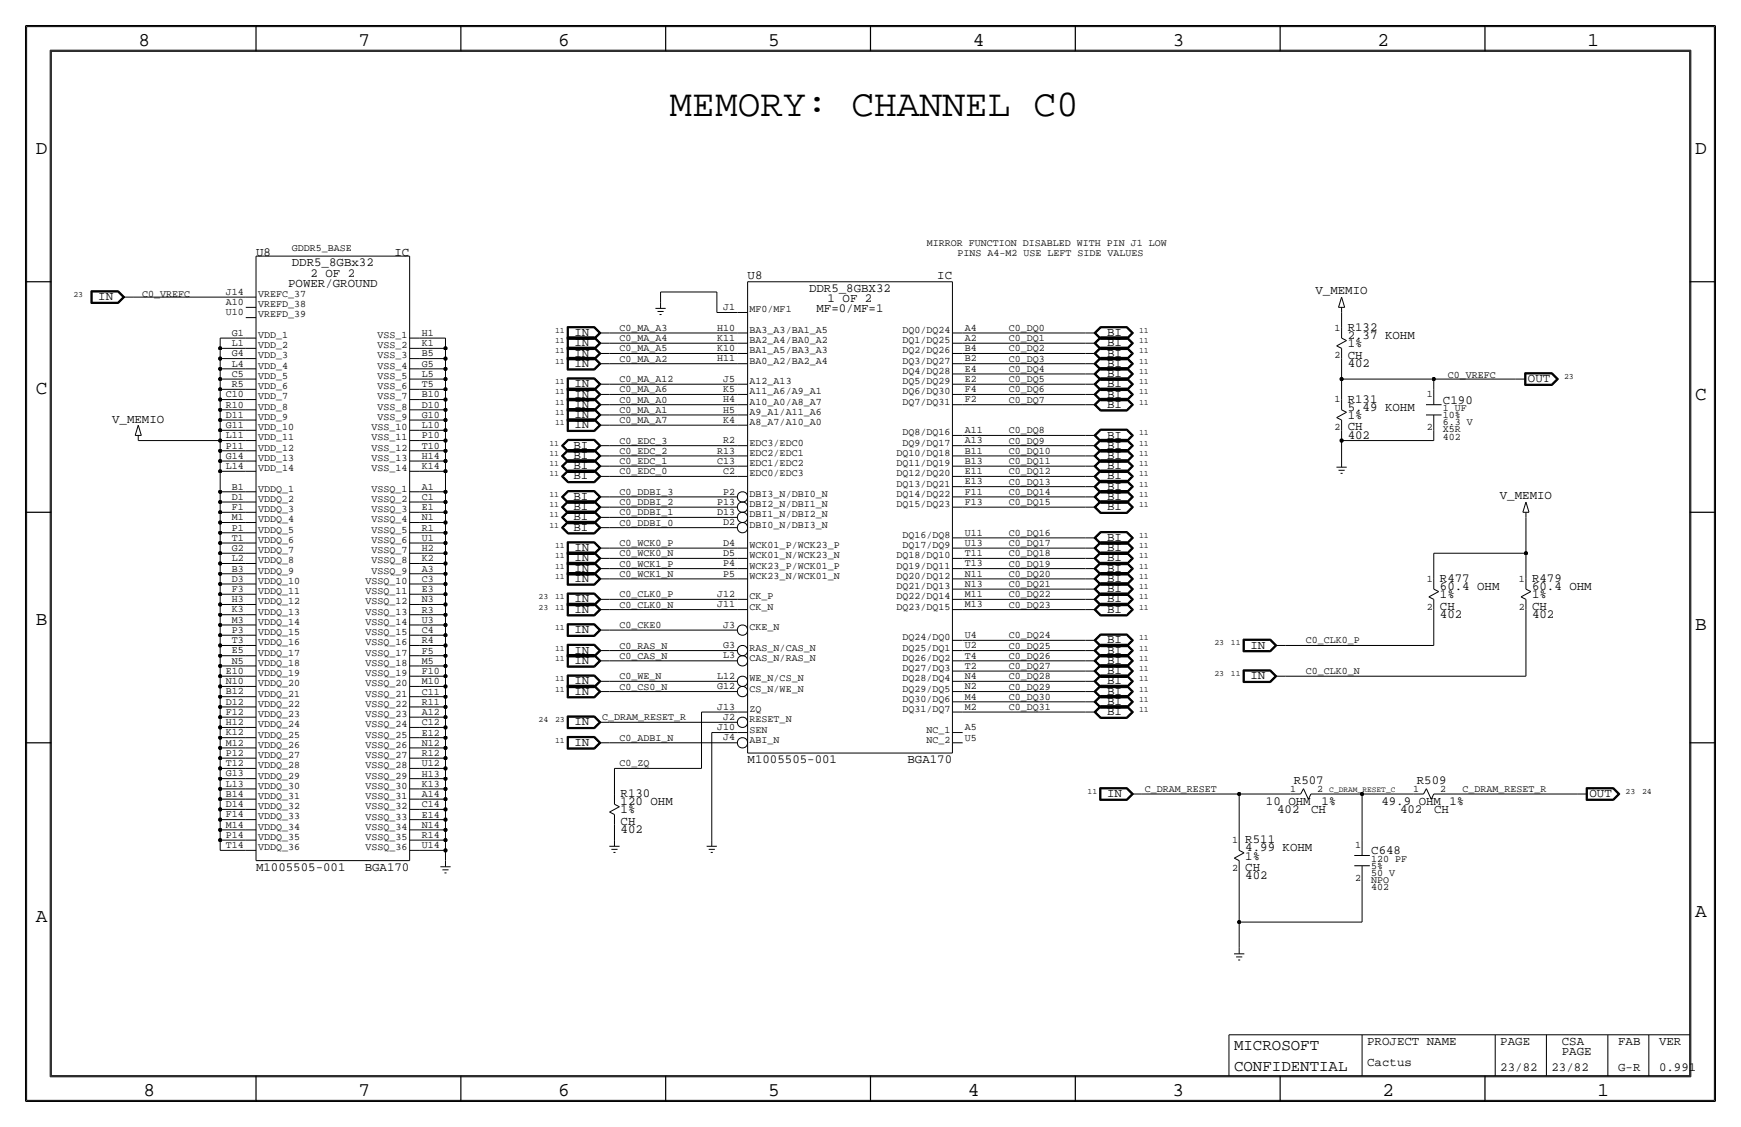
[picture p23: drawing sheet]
<svg xmlns="http://www.w3.org/2000/svg" width="432mm" height="279mm" viewBox="0 0 432 279" stroke-linecap="round" stroke-linejoin="round" font-family="sans-serif">
<defs><g id="words">
<text font-size="9.4" x="166.1" y="28.7">MEMORY: CHANNEL C0</text>
<g font-size="4.8">
<text x="34.3" y="11.4">8</text>
<text x="88.9" y="11.4">7</text>
<text x="138.5" y="11.4">6</text>
<text x="190.5" y="11.4">5</text>
<text x="241.3" y="11.4">4</text>
<text x="290.8" y="11.4">3</text>
<text x="341.6" y="11.4">2</text>
<text x="393.7" y="11.4">1</text>
<text x="8.9" y="38.1">D</text>
<text x="420.4" y="38.1">D</text>
<text x="8.9" y="97.8">C</text>
<text x="420.4" y="99.1">C</text>
<text x="8.9" y="154.9">B</text>
<text x="420.4" y="156.2">B</text>
<text x="420.4" y="227.3">A</text>
<text x="8.9" y="228.6">A</text>
<text x="35.6" y="271.8">8</text>
<text x="88.9" y="271.8">7</text>
<text x="138.4" y="271.8">6</text>
<text x="190.5" y="271.8">5</text>
<text x="240" y="271.8">4</text>
<text x="290.8" y="271.8">3</text>
<text x="342.9" y="271.8">2</text>
<text x="396.2" y="271.8">1</text>
</g>
<g font-size="3.9">
<text x="306.1" y="260.4">MICROSOFT</text>
<text x="306.1" y="265.4">CONFIDENTIAL</text>
</g>
<g font-size="3.1">
<text x="63.5" y="63.5">U8</text>
<text x="97.9" y="63.5">IC</text>
<text x="71.5" y="71.1">POWER/GROUND</text>
<text x="72.4" y="66">DDR5_8GBx32</text>
<text x="77" y="68.6">2 OF 2</text>
<text x="185.4" y="69.1">U8</text>
<text x="232.5" y="69.1">IC</text>
<text x="24.4" y="74.4">IN</text>
<text x="200.6" y="72.4">DDR5_8GBX32</text>
<text x="202.5" y="77.5">MF=0/MF=1</text>
<text x="205.3" y="74.9">1 OF 2</text>
<text x="326.3" y="73">V_MEMIO</text>
<text x="142.5" y="83.3">IN</text>
<text x="274.6" y="83.3">BI</text>
<text x="334.3" y="82">R132</text>
<text x="142.5" y="85.9">IN</text>
<text x="142.5" y="88.4">IN</text>
<text x="274.6" y="85.9">BI</text>
<text x="274.6" y="88.4">BI</text>
<text x="334.3" y="84.1">2.37 KOHM</text>
<text x="334.3" y="88.9">CH</text>
<text x="334.3" y="86.1">1%</text>
<text x="142.5" y="90.9">IN</text>
<text x="274.6" y="90.9">BI</text>
<text x="274.6" y="93.5">BI</text>
<text x="334.3" y="90.9">402</text>
<text x="379" y="94.7">OUT</text>
<text x="142.5" y="98.6">IN</text>
<text x="142.5" y="96">IN</text>
<text x="142.5" y="101.1">IN</text>
<text x="274.6" y="96">BI</text>
<text x="274.6" y="98.6">BI</text>
<text x="274.6" y="101.1">BI</text>
<text x="334.3" y="99.8">R131</text>
<text x="334.3" y="101.9">5.49 KOHM</text>
<text x="357.9" y="100.1">C190</text>
<text x="27.8" y="104.7">V_MEMIO</text>
<text x="142.5" y="103.6">IN</text>
<text x="142.5" y="106.2">IN</text>
<text x="334.3" y="103.9">1%</text>
<text x="334.3" y="106.7">CH</text>
<text x="142.2" y="111.3">BI</text>
<text x="142.2" y="113.8">BI</text>
<text x="274.6" y="108.7">BI</text>
<text x="274.6" y="111.3">BI</text>
<text x="274.6" y="113.8">BI</text>
<text x="334.3" y="108.7">402</text>
<text x="142.2" y="116.3">BI</text>
<text x="142.2" y="118.9">BI</text>
<text x="274.6" y="116.3">BI</text>
<text x="274.6" y="118.9">BI</text>
<text x="142.2" y="124">BI</text>
<text x="274.6" y="121.4">BI</text>
<text x="274.6" y="124">BI</text>
<text x="372" y="123.8">V_MEMIO</text>
<text x="142.2" y="126.5">BI</text>
<text x="142.2" y="129">BI</text>
<text x="142.2" y="131.6">BI</text>
<text x="274.6" y="126.5">BI</text>
<text x="142.5" y="136.7">IN</text>
<text x="274.6" y="134.1">BI</text>
<text x="274.6" y="136.7">BI</text>
<text x="142.5" y="139.2">IN</text>
<text x="142.5" y="141.7">IN</text>
<text x="274.6" y="139.2">BI</text>
<text x="274.6" y="141.7">BI</text>
<text x="142.5" y="149.4">IN</text>
<text x="142.5" y="144.3">IN</text>
<text x="274.6" y="144.3">BI</text>
<text x="274.6" y="149.4">BI</text>
<text x="274.6" y="146.8">BI</text>
<text x="357.1" y="144.3">R477</text>
<text x="357.1" y="146.3">60.4 OHM</text>
<text x="357.1" y="148.3">1%</text>
<text x="380" y="144.3">R479</text>
<text x="380" y="146.3">60.4 OHM</text>
<text x="380" y="148.3">1%</text>
<text x="142.5" y="151.9">IN</text>
<text x="274.6" y="151.9">BI</text>
<text x="357.1" y="151.1">CH</text>
<text x="357.1" y="153.2">402</text>
<text x="380" y="151.1">CH</text>
<text x="380" y="153.2">402</text>
<text x="142.5" y="157">IN</text>
<text x="274.6" y="159.5">BI</text>
<text x="310.1" y="160.8">IN</text>
<text x="142.5" y="162.1">IN</text>
<text x="142.5" y="164.6">IN</text>
<text x="274.6" y="162.1">BI</text>
<text x="274.6" y="164.6">BI</text>
<text x="274.6" y="167.1">BI</text>
<text x="142.5" y="172.2">IN</text>
<text x="142.5" y="169.7">IN</text>
<text x="274.6" y="169.7">BI</text>
<text x="274.6" y="172.2">BI</text>
<text x="310.1" y="168.4">IN</text>
<text x="142.5" y="179.8">IN</text>
<text x="274.6" y="174.8">BI</text>
<text x="274.6" y="177.3">BI</text>
<text x="142.5" y="184.9">IN</text>
<text x="185.4" y="189.2">M1005505-001</text>
<text x="225.1" y="189.2">BGA170</text>
<text x="153.9" y="197.6">R130</text>
<text x="274.6" y="197.6">IN</text>
<text x="320.9" y="194.3">R507</text>
<text x="351.4" y="194.3">R509</text>
<text x="394.2" y="197.6">OUT</text>
<text x="153.9" y="201.7">1%</text>
<text x="153.9" y="199.6">120 OHM</text>
<text x="314" y="199.6">10 OHM</text>
<text x="316.8" y="201.7">402</text>
<text x="325.2" y="201.6">CH</text>
<text x="327.7" y="199.6">1%</text>
<text x="342.6" y="199.6">49.9 OHM 1%</text>
<text x="347.2" y="201.7">402</text>
<text x="355.7" y="201.6">CH</text>
<text x="153.9" y="206.5">402</text>
<text x="153.9" y="204.5">CH</text>
<text x="308.9" y="209">R511</text>
<text x="63.5" y="215.9">M1005505-001</text>
<text x="90.5" y="215.9">BGA170</text>
<text x="308.9" y="211.1">4.99 KOHM</text>
<text x="308.9" y="213.1">1%</text>
<text x="308.9" y="215.9">CH</text>
<text x="340.1" y="211.8">C648</text>
<text x="308.9" y="217.9">402</text>
<text x="339.1" y="259.1">PROJECT NAME</text>
<text x="372.1" y="259.1">PAGE</text>
<text x="387.4" y="259.1">CSA</text>
<text x="387.4" y="261.6">PAGE</text>
<text x="401.3" y="259.1">FAB</text>
<text x="411.5" y="259.1">VER</text>
<text x="339.1" y="264.2">Cactus</text>
<text x="372.1" y="265.4">23/82</text>
<text x="384.8" y="265.4">23/82</text>
<text x="401.3" y="265.4">G-R</text>
<text x="411.5" y="265.4">0.991</text>
</g>
<g font-size="2.5">
<text x="72.4" y="62.2">GDDR5_BASE</text>
<text x="229.9" y="61">MIRROR FUNCTION DISABLED WITH PIN J1 LOW</text>
<text x="237.5" y="63.5">PINS A4-M2 USE LEFT SIDE VALUES</text>
<text x="35.3" y="73.5">C0_VREFC</text>
<text x="56" y="75.7">A10</text>
<text x="56" y="73.1">J14</text>
<text x="64" y="76.2">VREFD_38</text>
<text x="64" y="73.6">VREFC_37</text>
<text x="179.4" y="76.9">J1</text>
<text x="185.9" y="77.5">MF0/MF1</text>
<text x="56" y="78.2">U10</text>
<text x="57.5" y="83.2">G1</text>
<text x="64" y="78.7">VREFD_39</text>
<text x="64" y="83.8">VDD_1</text>
<text x="93.6" y="83.8">VSS_1</text>
<text x="104.6" y="83.3">H1</text>
<text x="153.7" y="82">C0_MA_A3</text>
<text x="177.9" y="82">H10</text>
<text x="185.9" y="82.5">BA3_A3/BA1_A5</text>
<text x="223.8" y="82.5">DQ0/DQ24</text>
<text x="239.3" y="82">A4</text>
<text x="250.2" y="82">C0_DQ0</text>
<text x="331" y="82">1</text>
<text x="57.5" y="88.3">G4</text>
<text x="57.5" y="85.8">L1</text>
<text x="64" y="88.8">VDD_3</text>
<text x="64" y="86.3">VDD_2</text>
<text x="93.6" y="88.9">VSS_3</text>
<text x="93.6" y="86.3">VSS_2</text>
<text x="104.6" y="88.4">B5</text>
<text x="104.6" y="85.8">K1</text>
<text x="153.7" y="89.7">C0_MA_A2</text>
<text x="153.7" y="84.6">C0_MA_A4</text>
<text x="153.7" y="87.1">C0_MA_A5</text>
<text x="177.9" y="84.5">K11</text>
<text x="177.9" y="87.1">K10</text>
<text x="177.9" y="89.6">H11</text>
<text x="185.9" y="85.1">BA2_A4/BA0_A2</text>
<text x="185.9" y="87.6">BA1_A5/BA3_A3</text>
<text x="223.8" y="87.6">DQ2/DQ26</text>
<text x="223.8" y="85.1">DQ1/DQ25</text>
<text x="239.3" y="89.6">B2</text>
<text x="239.3" y="87.1">B4</text>
<text x="239.3" y="84.5">A2</text>
<text x="250.2" y="89.7">C0_DQ3</text>
<text x="250.2" y="87.1">C0_DQ2</text>
<text x="250.2" y="84.6">C0_DQ1</text>
<text x="331" y="88.8">2</text>
<text x="57.5" y="96">R5</text>
<text x="57.5" y="93.4">C5</text>
<text x="57.5" y="90.9">L4</text>
<text x="64" y="93.9">VDD_5</text>
<text x="64" y="91.4">VDD_4</text>
<text x="93.6" y="94">VSS_5</text>
<text x="93.6" y="91.4">VSS_4</text>
<text x="104.6" y="96">T5</text>
<text x="104.6" y="93.4">L5</text>
<text x="104.6" y="90.9">G5</text>
<text x="153.7" y="94.7">C0_MA_A12</text>
<text x="179.4" y="94.7">J5</text>
<text x="185.9" y="90.2">BA0_A2/BA2_A4</text>
<text x="185.9" y="95.2">A12_A13</text>
<text x="223.8" y="95.2">DQ5/DQ29</text>
<text x="223.8" y="92.7">DQ4/DQ28</text>
<text x="223.8" y="90.2">DQ3/DQ27</text>
<text x="239.3" y="94.7">E2</text>
<text x="239.3" y="92.1">E4</text>
<text x="250.2" y="92.2">C0_DQ4</text>
<text x="250.2" y="94.7">C0_DQ5</text>
<text x="359.1" y="93.8">C0_VREFC</text>
<text x="56" y="101">R10</text>
<text x="56" y="98.5">C10</text>
<text x="64" y="101.5">VDD_8</text>
<text x="64" y="99">VDD_7</text>
<text x="64" y="96.5">VDD_6</text>
<text x="93.6" y="101.6">VSS_8</text>
<text x="93.6" y="99">VSS_7</text>
<text x="93.6" y="96.5">VSS_6</text>
<text x="104.6" y="101.1">D10</text>
<text x="104.6" y="98.5">B10</text>
<text x="153.7" y="97.3">C0_MA_A6</text>
<text x="153.7" y="99.8">C0_MA_A0</text>
<text x="179.4" y="97.2">K5</text>
<text x="179.4" y="99.8">H4</text>
<text x="185.9" y="97.8">A11_A6/A9_A1</text>
<text x="185.9" y="100.3">A10_A0/A8_A7</text>
<text x="223.8" y="100.3">DQ7/DQ31</text>
<text x="223.8" y="97.8">DQ6/DQ30</text>
<text x="239.3" y="99.8">F2</text>
<text x="239.3" y="97.2">F4</text>
<text x="250.2" y="99.8">C0_DQ7</text>
<text x="250.2" y="97.3">C0_DQ6</text>
<text x="331" y="99.8">1</text>
<text x="353.9" y="98.5">1</text>
<text x="357.9" y="101.9">1 UF</text>
<text x="56" y="106.1">G11</text>
<text x="56" y="103.6">D11</text>
<text x="64" y="106.6">VDD_10</text>
<text x="64" y="104.1">VDD_9</text>
<text x="92.2" y="106.7">VSS_10</text>
<text x="93.6" y="104.1">VSS_9</text>
<text x="104.6" y="106.1">L10</text>
<text x="104.6" y="103.6">G10</text>
<text x="153.7" y="104.9">C0_MA_A7</text>
<text x="153.7" y="102.4">C0_MA_A1</text>
<text x="179.4" y="102.3">H5</text>
<text x="179.4" y="104.8">K4</text>
<text x="185.9" y="102.9">A9_A1/A11_A6</text>
<text x="185.9" y="105.4">A8_A7/A10_A0</text>
<text x="223.8" y="107.9">DQ8/DQ16</text>
<text x="239.3" y="107.4">A11</text>
<text x="250.2" y="107.4">C0_DQ8</text>
<text x="331" y="106.6">2</text>
<text x="353.9" y="106.6">2</text>
<text x="357.9" y="103.6">10%</text>
<text x="357.9" y="105.4">6.3 V</text>
<text x="357.9" y="107.2">X5R</text>
<text x="56" y="113.7">G14</text>
<text x="56" y="111.2">P11</text>
<text x="56" y="108.7">L11</text>
<text x="64" y="111.7">VDD_12</text>
<text x="64" y="109.2">VDD_11</text>
<text x="92.2" y="111.7">VSS_12</text>
<text x="92.2" y="109.2">VSS_11</text>
<text x="104.6" y="113.8">H14</text>
<text x="104.6" y="111.2">T10</text>
<text x="104.6" y="108.7">P10</text>
<text x="153.7" y="112.5">C0_EDC_2</text>
<text x="153.7" y="110">C0_EDC_3</text>
<text x="177.9" y="112.5">R13</text>
<text x="179.4" y="109.9">R2</text>
<text x="185.9" y="110.5">EDC3/EDC0</text>
<text x="185.9" y="113">EDC2/EDC1</text>
<text x="222.3" y="113">DQ10/DQ18</text>
<text x="223.8" y="110.5">DQ9/DQ17</text>
<text x="239.3" y="112.5">B11</text>
<text x="239.3" y="109.9">A13</text>
<text x="250.2" y="110">C0_DQ9</text>
<text x="250.2" y="112.5">C0_DQ10</text>
<text x="357.9" y="109">402</text>
<text x="56" y="116.3">L14</text>
<text x="64" y="116.8">VDD_14</text>
<text x="64" y="114.2">VDD_13</text>
<text x="92.2" y="116.8">VSS_14</text>
<text x="92.2" y="114.3">VSS_13</text>
<text x="104.6" y="116.3">K14</text>
<text x="153.7" y="117.6">C0_EDC_0</text>
<text x="153.7" y="115.1">C0_EDC_1</text>
<text x="177.9" y="115">C13</text>
<text x="179.4" y="117.5">C2</text>
<text x="185.9" y="115.6">EDC1/EDC2</text>
<text x="185.9" y="118.1">EDC0/EDC3</text>
<text x="222.3" y="118.1">DQ12/DQ20</text>
<text x="222.3" y="115.6">DQ11/DQ19</text>
<text x="239.3" y="117.5">E11</text>
<text x="239.3" y="115">B13</text>
<text x="250.2" y="115.1">C0_DQ11</text>
<text x="250.2" y="117.6">C0_DQ12</text>
<text x="57.5" y="123.9">D1</text>
<text x="57.5" y="121.4">B1</text>
<text x="64" y="124.4">VDDQ_2</text>
<text x="64" y="121.9">VDDQ_1</text>
<text x="92.2" y="124.4">VSSQ_2</text>
<text x="92.2" y="121.9">VSSQ_1</text>
<text x="104.6" y="123.9">C1</text>
<text x="104.6" y="121.4">A1</text>
<text x="153.7" y="125.2">C0_DDBI_2</text>
<text x="153.7" y="122.7">C0_DDBI_3</text>
<text x="177.9" y="125.1">P13</text>
<text x="179.4" y="122.6">P2</text>
<text x="185.9" y="123.2">DBI3_N/DBI0_N</text>
<text x="185.9" y="125.7">DBI2_N/DBI1_N</text>
<text x="222.3" y="125.7">DQ15/DQ23</text>
<text x="222.3" y="123.2">DQ14/DQ22</text>
<text x="222.3" y="120.6">DQ13/DQ21</text>
<text x="239.3" y="125.2">F13</text>
<text x="239.3" y="122.6">F11</text>
<text x="239.3" y="120.1">E13</text>
<text x="250.2" y="122.7">C0_DQ14</text>
<text x="250.2" y="125.2">C0_DQ15</text>
<text x="250.2" y="120.1">C0_DQ13</text>
<text x="57.5" y="131.5">P1</text>
<text x="57.5" y="129">M1</text>
<text x="57.5" y="126.4">F1</text>
<text x="64" y="129.5">VDDQ_4</text>
<text x="64" y="126.9">VDDQ_3</text>
<text x="92.2" y="129.5">VSSQ_4</text>
<text x="92.2" y="127">VSSQ_3</text>
<text x="104.6" y="131.6">R1</text>
<text x="104.6" y="129">N1</text>
<text x="104.6" y="126.5">E1</text>
<text x="153.7" y="130.3">C0_DDBI_0</text>
<text x="153.7" y="127.8">C0_DDBI_1</text>
<text x="177.9" y="127.7">D13</text>
<text x="179.4" y="130.2">D2</text>
<text x="185.9" y="128.3">DBI1_N/DBI2_N</text>
<text x="185.9" y="130.8">DBI0_N/DBI3_N</text>
<text x="57.5" y="136.6">G2</text>
<text x="57.5" y="134.1">T1</text>
<text x="64" y="137.1">VDDQ_7</text>
<text x="64" y="134.6">VDDQ_6</text>
<text x="64" y="132">VDDQ_5</text>
<text x="92.2" y="137.1">VSSQ_7</text>
<text x="92.2" y="134.6">VSSQ_6</text>
<text x="92.2" y="132.1">VSSQ_5</text>
<text x="104.6" y="136.6">H2</text>
<text x="104.6" y="134.1">U1</text>
<text x="153.7" y="137.9">C0_WCK0_N</text>
<text x="153.7" y="135.4">C0_WCK0_P</text>
<text x="179.4" y="135.3">D4</text>
<text x="179.4" y="137.9">D5</text>
<text x="185.9" y="135.9">WCK01_P/WCK23_P</text>
<text x="223.8" y="135.9">DQ17/DQ9</text>
<text x="223.8" y="133.3">DQ16/DQ8</text>
<text x="239.3" y="137.9">T11</text>
<text x="239.3" y="135.3">U13</text>
<text x="239.3" y="132.8">U11</text>
<text x="250.2" y="137.9">C0_DQ18</text>
<text x="250.2" y="135.4">C0_DQ17</text>
<text x="250.2" y="132.8">C0_DQ16</text>
<text x="57.5" y="141.7">B3</text>
<text x="57.5" y="139.1">L2</text>
<text x="64" y="142.2">VDDQ_9</text>
<text x="64" y="139.7">VDDQ_8</text>
<text x="92.2" y="142.2">VSSQ_9</text>
<text x="92.2" y="139.7">VSSQ_8</text>
<text x="104.6" y="141.7">A3</text>
<text x="104.6" y="139.2">K2</text>
<text x="153.7" y="140.5">C0_WCK1_P</text>
<text x="153.7" y="143">C0_WCK1_N</text>
<text x="179.4" y="140.4">P4</text>
<text x="179.4" y="142.9">P5</text>
<text x="185.9" y="143.5">WCK23_N/WCK01_N</text>
<text x="185.9" y="141">WCK23_P/WCK01_P</text>
<text x="185.9" y="138.4">WCK01_N/WCK23_N</text>
<text x="222.3" y="143.5">DQ20/DQ12</text>
<text x="222.3" y="141">DQ19/DQ11</text>
<text x="222.3" y="138.4">DQ18/DQ10</text>
<text x="239.3" y="142.9">N11</text>
<text x="239.3" y="140.4">T13</text>
<text x="250.2" y="140.5">C0_DQ19</text>
<text x="250.2" y="143">C0_DQ20</text>
<text x="57.5" y="149.3">H3</text>
<text x="57.5" y="146.8">F3</text>
<text x="57.5" y="144.2">D3</text>
<text x="64" y="149.8">VDDQ_12</text>
<text x="64" y="147.3">VDDQ_11</text>
<text x="64" y="144.7">VDDQ_10</text>
<text x="90.7" y="149.8">VSSQ_12</text>
<text x="90.7" y="147.3">VSSQ_11</text>
<text x="90.7" y="144.8">VSSQ_10</text>
<text x="104.6" y="149.3">N3</text>
<text x="104.6" y="146.8">E3</text>
<text x="104.6" y="144.3">C3</text>
<text x="153.7" y="148.1">C0_CLK0_P</text>
<text x="177.9" y="148">J12</text>
<text x="185.9" y="148.6">CK_P</text>
<text x="222.3" y="148.6">DQ22/DQ14</text>
<text x="222.3" y="146">DQ21/DQ13</text>
<text x="239.3" y="148">M11</text>
<text x="239.3" y="145.5">N13</text>
<text x="250.2" y="148.1">C0_DQ22</text>
<text x="250.2" y="145.5">C0_DQ21</text>
<text x="353.9" y="144.3">1</text>
<text x="376.7" y="144.3">1</text>
<text x="57.5" y="154.4">M3</text>
<text x="57.5" y="151.8">K3</text>
<text x="64" y="154.9">VDDQ_14</text>
<text x="64" y="152.4">VDDQ_13</text>
<text x="90.7" y="154.9">VSSQ_14</text>
<text x="90.7" y="152.4">VSSQ_13</text>
<text x="104.6" y="154.4">U3</text>
<text x="104.6" y="151.9">R3</text>
<text x="153.7" y="150.6">C0_CLK0_N</text>
<text x="153.7" y="155.7">C0_CKE0</text>
<text x="177.9" y="150.6">J11</text>
<text x="179.4" y="155.6">J3</text>
<text x="185.9" y="151.1">CK_N</text>
<text x="222.3" y="151.1">DQ23/DQ15</text>
<text x="239.3" y="150.6">M13</text>
<text x="250.2" y="150.6">C0_DQ23</text>
<text x="353.9" y="151.1">2</text>
<text x="376.7" y="151.1">2</text>
<text x="57.5" y="159.5">T3</text>
<text x="57.5" y="156.9">P3</text>
<text x="64" y="160">VDDQ_16</text>
<text x="64" y="157.4">VDDQ_15</text>
<text x="90.7" y="160">VSSQ_16</text>
<text x="90.7" y="157.5">VSSQ_15</text>
<text x="104.6" y="159.5">R4</text>
<text x="104.6" y="157">C4</text>
<text x="153.7" y="160.8">C0_RAS_N</text>
<text x="179.4" y="160.7">G3</text>
<text x="185.9" y="161.3">RAS_N/CAS_N</text>
<text x="185.9" y="156.2">CKE_N</text>
<text x="223.8" y="161.3">DQ25/DQ1</text>
<text x="223.8" y="158.7">DQ24/DQ0</text>
<text x="239.3" y="160.7">U2</text>
<text x="239.3" y="158.2">U4</text>
<text x="250.2" y="160.8">C0_DQ25</text>
<text x="250.2" y="158.2">C0_DQ24</text>
<text x="323.9" y="159.5">C0_CLK0_P</text>
<text x="56" y="167.1">E10</text>
<text x="57.5" y="164.5">N5</text>
<text x="57.5" y="162">E5</text>
<text x="64" y="167.6">VDDQ_19</text>
<text x="64" y="165.1">VDDQ_18</text>
<text x="64" y="162.5">VDDQ_17</text>
<text x="90.7" y="167.6">VSSQ_19</text>
<text x="90.7" y="165.1">VSSQ_18</text>
<text x="90.7" y="162.5">VSSQ_17</text>
<text x="104.6" y="167.1">F10</text>
<text x="104.6" y="164.6">M5</text>
<text x="104.6" y="162">F5</text>
<text x="153.7" y="163.3">C0_CAS_N</text>
<text x="179.4" y="163.3">L3</text>
<text x="185.9" y="163.8">CAS_N/RAS_N</text>
<text x="223.8" y="166.4">DQ27/DQ3</text>
<text x="223.8" y="163.8">DQ26/DQ2</text>
<text x="239.3" y="165.8">T2</text>
<text x="239.3" y="163.3">T4</text>
<text x="250.2" y="163.3">C0_DQ26</text>
<text x="250.2" y="165.9">C0_DQ27</text>
<text x="323.9" y="167.1">C0_CLK0_N</text>
<text x="56" y="172.2">B12</text>
<text x="56" y="169.6">N10</text>
<text x="64" y="172.7">VDDQ_21</text>
<text x="64" y="170.1">VDDQ_20</text>
<text x="90.7" y="172.7">VSSQ_21</text>
<text x="90.7" y="170.2">VSSQ_20</text>
<text x="104.6" y="172.2">C11</text>
<text x="104.6" y="169.7">M10</text>
<text x="153.7" y="168.4">C0_WE_N</text>
<text x="153.7" y="170.9">C0_CS0_N</text>
<text x="177.9" y="168.3">L12</text>
<text x="177.9" y="170.9">G12</text>
<text x="185.9" y="168.9">WE_N/CS_N</text>
<text x="185.9" y="171.4">CS_N/WE_N</text>
<text x="223.8" y="174">DQ30/DQ6</text>
<text x="223.8" y="171.4">DQ29/DQ5</text>
<text x="223.8" y="168.9">DQ28/DQ4</text>
<text x="239.3" y="173.4">M4</text>
<text x="239.3" y="170.9">N2</text>
<text x="239.3" y="168.3">N4</text>
<text x="250.2" y="173.5">C0_DQ30</text>
<text x="250.2" y="170.9">C0_DQ29</text>
<text x="250.2" y="168.4">C0_DQ28</text>
<text x="56" y="179.8">H12</text>
<text x="56" y="177.3">F12</text>
<text x="56" y="174.7">D12</text>
<text x="64" y="177.8">VDDQ_23</text>
<text x="64" y="175.2">VDDQ_22</text>
<text x="90.7" y="177.8">VSSQ_23</text>
<text x="90.7" y="175.3">VSSQ_22</text>
<text x="104.6" y="179.8">C12</text>
<text x="104.6" y="177.3">A12</text>
<text x="104.6" y="174.7">R11</text>
<text x="149.4" y="178.6">C_DRAM_RESET_R</text>
<text x="177.9" y="176">J13</text>
<text x="179.4" y="178.5">J2</text>
<text x="185.9" y="176.5">ZQ</text>
<text x="185.9" y="179.1">RESET_N</text>
<text x="223.8" y="176.5">DQ31/DQ7</text>
<text x="239.3" y="176">M2</text>
<text x="250.2" y="176">C0_DQ31</text>
<text x="56" y="184.9">M12</text>
<text x="56" y="182.3">K12</text>
<text x="64" y="185.4">VDDQ_26</text>
<text x="64" y="182.8">VDDQ_25</text>
<text x="64" y="180.3">VDDQ_24</text>
<text x="90.7" y="185.4">VSSQ_26</text>
<text x="90.7" y="182.9">VSSQ_25</text>
<text x="90.7" y="180.3">VSSQ_24</text>
<text x="104.6" y="184.9">N12</text>
<text x="104.6" y="182.4">E12</text>
<text x="153.7" y="183.6">C0_ADBI_N</text>
<text x="177.9" y="181">J10</text>
<text x="179.4" y="183.6">J4</text>
<text x="185.9" y="181.6">SEN</text>
<text x="185.9" y="184.1">ABI_N</text>
<text x="229.8" y="184.1">NC_2</text>
<text x="229.8" y="181.6">NC_1</text>
<text x="239.3" y="183.6">U5</text>
<text x="239.3" y="181">A5</text>
<text x="56" y="190">T12</text>
<text x="56" y="187.4">P12</text>
<text x="64" y="190.5">VDDQ_28</text>
<text x="64" y="187.9">VDDQ_27</text>
<text x="90.7" y="190.5">VSSQ_28</text>
<text x="90.7" y="188">VSSQ_27</text>
<text x="104.6" y="190">U12</text>
<text x="104.6" y="187.4">R12</text>
<text x="153.7" y="190">C0_ZQ</text>
<text x="56" y="197.6">B14</text>
<text x="56" y="195">L13</text>
<text x="56" y="192.5">G13</text>
<text x="64" y="195.5">VDDQ_30</text>
<text x="64" y="193">VDDQ_29</text>
<text x="90.7" y="195.6">VSSQ_30</text>
<text x="90.7" y="193">VSSQ_29</text>
<text x="104.6" y="197.6">A14</text>
<text x="104.6" y="195.1">K13</text>
<text x="104.6" y="192.5">H13</text>
<text x="284" y="196.3">C_DRAM_RESET</text>
<text x="320" y="196.3">1</text>
<text x="326.7" y="196.3">2</text>
<text x="350.5" y="196.3">1</text>
<text x="357.2" y="196.3">2</text>
<text x="362.7" y="196.3">C_DRAM_RESET_R</text>
<text x="56" y="202.7">F14</text>
<text x="56" y="200.1">D14</text>
<text x="64" y="203.2">VDDQ_33</text>
<text x="64" y="200.6">VDDQ_32</text>
<text x="64" y="198.1">VDDQ_31</text>
<text x="90.7" y="203.2">VSSQ_33</text>
<text x="90.7" y="200.7">VSSQ_32</text>
<text x="90.7" y="198.1">VSSQ_31</text>
<text x="104.6" y="202.7">E14</text>
<text x="104.6" y="200.2">C14</text>
<text x="56" y="207.7">P14</text>
<text x="56" y="205.2">M14</text>
<text x="64" y="208.2">VDDQ_35</text>
<text x="64" y="205.7">VDDQ_34</text>
<text x="90.7" y="208.3">VSSQ_35</text>
<text x="90.7" y="205.7">VSSQ_34</text>
<text x="104.6" y="207.8">R14</text>
<text x="104.6" y="205.2">N14</text>
<text x="305.6" y="209">1</text>
<text x="56" y="210.3">T14</text>
<text x="64" y="210.8">VDDQ_36</text>
<text x="90.7" y="210.8">VSSQ_36</text>
<text x="104.6" y="210.3">U14</text>
<text x="305.6" y="215.9">2</text>
<text x="336.1" y="210.2">1</text>
<text x="340.1" y="215.4">5%</text>
<text x="340.1" y="213.6">120 PF</text>
<text x="336.1" y="218.4">2</text>
<text x="340.1" y="218.9">NPO</text>
<text x="340.1" y="217.2">50 V</text>
<text x="340.1" y="220.7">402</text>
</g>
<g font-size="2">
<text x="18.2" y="73.7">23</text>
<text x="137.7" y="82.5">11</text>
<text x="282.5" y="82.5">11</text>
<text x="137.7" y="85.1">11</text>
<text x="137.7" y="87.6">11</text>
<text x="282.5" y="85.1">11</text>
<text x="282.5" y="87.6">11</text>
<text x="137.7" y="95.2">11</text>
<text x="137.7" y="90.2">11</text>
<text x="282.5" y="90.2">11</text>
<text x="282.5" y="92.7">11</text>
<text x="282.5" y="95.2">11</text>
<text x="387.9" y="94">23</text>
<text x="137.7" y="97.8">11</text>
<text x="137.7" y="100.3">11</text>
<text x="282.5" y="97.8">11</text>
<text x="282.5" y="100.3">11</text>
<text x="137.7" y="102.9">11</text>
<text x="137.7" y="105.4">11</text>
<text x="282.5" y="107.9">11</text>
<text x="136.2" y="110.5">11</text>
<text x="136.2" y="113">11</text>
<text x="282.5" y="110.5">11</text>
<text x="282.5" y="113">11</text>
<text x="136.2" y="115.6">11</text>
<text x="136.2" y="118.1">11</text>
<text x="282.5" y="115.6">11</text>
<text x="282.5" y="118.1">11</text>
<text x="136.2" y="123.2">11</text>
<text x="136.2" y="125.7">11</text>
<text x="282.5" y="120.6">11</text>
<text x="282.5" y="123.2">11</text>
<text x="282.5" y="125.7">11</text>
<text x="136.2" y="128.3">11</text>
<text x="136.2" y="130.8">11</text>
<text x="137.7" y="135.9">11</text>
<text x="282.5" y="133.3">11</text>
<text x="282.5" y="135.9">11</text>
<text x="137.7" y="138.4">11</text>
<text x="137.7" y="141">11</text>
<text x="137.7" y="143.5">11</text>
<text x="282.5" y="138.4">11</text>
<text x="282.5" y="141">11</text>
<text x="282.5" y="143.5">11</text>
<text x="133.6" y="148.6">23</text>
<text x="137.7" y="148.6">11</text>
<text x="282.5" y="148.6">11</text>
<text x="282.5" y="146">11</text>
<text x="133.6" y="151.1">23</text>
<text x="137.7" y="151.1">11</text>
<text x="282.5" y="151.1">11</text>
<text x="137.7" y="161.3">11</text>
<text x="137.7" y="156.2">11</text>
<text x="282.5" y="158.7">11</text>
<text x="282.5" y="161.3">11</text>
<text x="301.2" y="160">23</text>
<text x="305.3" y="160">11</text>
<text x="137.7" y="163.8">11</text>
<text x="282.5" y="163.8">11</text>
<text x="282.5" y="166.4">11</text>
<text x="301.2" y="167.6">23</text>
<text x="305.3" y="167.6">11</text>
<text x="137.7" y="171.4">11</text>
<text x="137.7" y="168.9">11</text>
<text x="282.5" y="168.9">11</text>
<text x="282.5" y="171.4">11</text>
<text x="282.5" y="174">11</text>
<text x="133.6" y="179.1">24</text>
<text x="137.7" y="179.1">23</text>
<text x="282.5" y="176.5">11</text>
<text x="137.7" y="184.1">11</text>
<text x="269.7" y="196.8">11</text>
<text x="329.7" y="196.3">C_DRAM_RESET_C</text>
<text x="403.1" y="196.8">23</text>
<text x="407.3" y="196.8">24</text>
</g>
</g></defs>
<!-- layer: Nets -->
<g fill="none" stroke="#000" stroke-width=".25">
<path d="M33 73.7h28zM163.8 72.4v2.5zM163.8 72.4h14zM177.8 72.4v5.1zM177.8 77.5h5.1zM332.7 77.5v3.8zM54.6 99.1v2.5zM54.6 96.5v2.6zM54.6 99.1h6.4zM54.6 96.5h6.4zM54.6 94v2.5zM54.6 94h6.4z"/>
<path d="M54.6 91.4v2.6zM54.6 91.4h6.4zM54.6 88.9v2.5zM54.6 88.9h6.4zM54.6 86.4v2.5zM54.6 86.4h6.4zM54.6 83.8v2.6zM54.6 83.8h6.4zM104.1 86.4h6.4zM104.1 83.8h6.4zM104.1 88.9h6.4zM104.1 91.4h6.4z"/>
<path d="M104.1 94h6.4zM104.1 96.5h6.4zM104.1 99.1h6.4zM110.5 83.8v2.6zM110.5 86.4v2.5zM110.5 88.9v2.5zM110.5 91.4v2.6zM110.5 94v2.5zM110.5 96.5v2.6zM110.5 99.1v2.5zM151.1 97.8h31.8zM151.1 85.1h31.8z"/>
<path d="M151.1 90.2h31.8zM151.1 82.5h31.8zM151.1 87.6h31.8zM151.1 95.2h31.8zM238.8 82.5h30.4zM238.8 85.1h30.4zM238.8 87.6h30.4zM238.8 90.2h30.4zM238.8 95.2h30.4zM238.8 97.8h30.4zM238.8 92.7h30.4zM332.7 94h22.9z"/>
<path d="M332.7 88.9v5.1zM332.7 94v5.1zM355.6 94h20.3zM355.6 94v2.5zM34.3 109.2h20.3zM54.6 116.8v5.1zM54.6 116.8h6.4zM54.6 114.3v2.5zM54.6 114.3h6.4zM54.6 111.8v2.5zM54.6 111.8h6.4zM54.6 109.2v2.6z"/>
<path d="M54.6 109.2h6.4zM54.6 106.7v2.5zM54.6 106.7h6.4zM54.6 104.1v2.6zM54.6 104.1h6.4zM54.6 101.6v2.5zM54.6 101.6h6.4zM104.1 101.6h6.4zM104.1 104.1h6.4zM104.1 106.7h6.4zM104.1 109.2h6.4zM104.1 111.8h6.4z"/>
<path d="M104.1 114.3h6.4zM104.1 116.8h6.4zM110.5 101.6v2.5zM110.5 104.1v2.6zM110.5 106.7v2.5zM110.5 109.2v2.6zM110.5 111.8v2.5zM110.5 114.3v2.5zM110.5 116.8v5.1zM151.1 118.1h31.8zM151.1 113h31.8zM151.1 105.4h31.8z"/>
<path d="M151.1 102.9h31.8zM151.1 100.3h31.8zM151.1 110.5h31.8zM151.1 115.6h31.8zM238.8 110.5h30.4zM238.8 100.3h30.4zM238.8 118.1h30.4zM238.8 115.6h30.4zM238.8 113h30.4zM238.8 107.9h30.4zM332.7 109.2h22.9zM332.7 106.7v2.5z"/>
<path d="M332.7 109.2v5.1zM355.6 106.7v2.5zM54.6 139.7v2.5zM54.6 139.7h6.4zM54.6 137.2v2.5zM54.6 137.2h6.4zM54.6 134.6v2.6zM54.6 134.6h6.4zM54.6 132.1v2.5zM54.6 132.1h6.4zM54.6 129.5v2.6zM54.6 129.5h6.4z"/>
<path d="M54.6 127v2.5zM54.6 127h6.4zM54.6 124.5v2.5zM54.6 121.9v2.6zM54.6 124.5h6.4zM54.6 121.9h6.4zM104.1 121.9h6.4zM104.1 124.5h6.4zM104.1 127h6.4zM104.1 129.5h6.4zM104.1 132.1h6.4zM104.1 134.6h6.4z"/>
<path d="M104.1 137.2h6.4zM104.1 139.7h6.4zM110.5 121.9v2.6zM110.5 124.5v2.5zM110.5 127v2.5zM110.5 129.5v2.6zM110.5 132.1v2.5zM110.5 134.6v2.6zM110.5 137.2v2.5zM110.5 139.7v2.5zM151.1 130.8h31.8zM151.1 125.7h31.8z"/>
<path d="M151.1 138.4h31.8zM151.1 135.9h31.8zM151.1 128.3h31.8zM151.1 123.2h31.8zM238.8 123.2h30.4zM238.8 133.3h30.4zM238.8 120.7h30.4zM238.8 125.7h30.4zM238.8 135.9h30.4zM238.8 138.4h30.4zM355.6 137.2v6.3zM355.6 137.2h22.9z"/>
<path d="M378.5 128.3v8.9zM378.5 137.2v6.3zM54.6 157.5v2.5zM54.6 157.5h6.4zM54.6 154.9v2.6zM54.6 154.9h6.4zM54.6 152.4v2.5zM54.6 152.4h6.4zM54.6 149.9v2.5zM54.6 147.3v2.6zM54.6 149.9h6.4zM54.6 147.3h6.4z"/>
<path d="M54.6 144.8v2.5zM54.6 144.8h6.4zM54.6 142.2v2.6zM54.6 142.2h6.4zM104.1 142.2h6.4zM104.1 144.8h6.4zM104.1 147.3h6.4zM104.1 149.9h6.4zM104.1 152.4h6.4zM104.1 154.9h6.4zM104.1 157.5h6.4zM110.5 142.2v2.6z"/>
<path d="M110.5 144.8v2.5zM110.5 147.3v2.6zM110.5 149.9v2.5zM110.5 152.4v2.5zM110.5 154.9v2.6zM110.5 157.5v2.5zM151.1 151.1h31.8zM151.1 143.5h31.8zM151.1 156.2h31.8zM151.1 148.6h31.8zM151.1 141h31.8zM238.8 158.8h30.4z"/>
<path d="M238.8 143.5h30.4zM238.8 141h30.4zM238.8 146h30.4zM238.8 148.6h30.4zM238.8 151.1h30.4zM355.6 151.1v8.9zM378.5 151.1v16.5zM54.6 177.8v2.5zM54.6 175.3v2.5zM54.6 177.8h6.4zM54.6 175.3h6.4zM54.6 172.7v2.6z"/>
<path d="M54.6 172.7h6.4zM54.6 170.2v2.5zM54.6 170.2h6.4zM54.6 167.6v2.6zM54.6 167.6h6.4zM54.6 165.1v2.5zM54.6 165.1h6.4zM54.6 162.6v2.5zM54.6 162.6h6.4zM54.6 160v2.6zM54.6 160h6.4zM104.1 160h6.4z"/>
<path d="M104.1 162.6h6.4zM104.1 165.1h6.4zM104.1 167.6h6.4zM104.1 170.2h6.4zM104.1 172.7h6.4zM104.1 175.3h6.4zM104.1 177.8h6.4zM110.5 160v2.6zM110.5 162.6v2.5zM110.5 165.1v2.5zM110.5 167.6v2.6zM110.5 170.2v2.5z"/>
<path d="M110.5 172.7v2.6zM110.5 175.3v2.5zM110.5 177.8v2.5zM151.1 179.1h31.8zM151.1 171.4h31.8zM151.1 168.9h31.8zM151.1 163.8h31.8zM151.1 161.3h31.8zM174 176.5h8.9zM174 176.5v14zM238.8 176.5h30.4zM238.8 161.3h30.4z"/>
<path d="M238.8 166.4h30.4zM238.8 168.9h30.4zM238.8 171.4h30.4zM238.8 174h30.4zM238.8 163.8h30.4zM318.8 160h36.8zM318.8 167.6h59.7zM54.6 198.1v2.6zM54.6 198.1h6.4zM54.6 195.6v2.5zM54.6 195.6h6.4zM54.6 193v2.6z"/>
<path d="M54.6 193h6.4zM54.6 190.5v2.5zM54.6 190.5h6.4zM54.6 188v2.5zM54.6 188h6.4zM54.6 185.4v2.6zM54.6 185.4h6.4zM54.6 182.9v2.5zM54.6 182.9h6.4zM54.6 180.3v2.6zM54.6 180.3h6.4zM104.1 180.3h6.4z"/>
<path d="M104.1 182.9h6.4zM104.1 185.4h6.4zM104.1 188h6.4zM104.1 190.5h6.4zM104.1 193h6.4zM104.1 195.6h6.4zM104.1 198.1h6.4zM110.5 180.3v2.6zM110.5 182.9v2.5zM110.5 185.4v2.6zM110.5 188v2.5zM110.5 190.5v2.5z"/>
<path d="M110.5 193v2.6zM110.5 195.6v2.5zM110.5 198.1v2.6zM151.1 184.1h31.8zM152.4 190.5h21.6zM152.4 190.5v6.3zM176.5 181.6v26.7zM176.5 181.6h6.4zM283.2 196.8h24.1zM307.3 196.8h12.7zM307.3 196.8v11.5zM327.7 196.8h10.1z"/>
<path d="M337.8 196.8v11.5zM337.8 196.8h12.7zM358.1 196.8h33.1zM54.6 210.8h6.4zM54.6 208.3v2.5zM54.6 208.3h6.4zM54.6 205.7v2.6zM54.6 205.7h6.4zM54.6 203.2v2.5zM54.6 200.7v2.5zM54.6 203.2h6.4zM54.6 200.7h6.4z"/>
<path d="M104.1 200.7h6.4zM104.1 203.2h6.4zM104.1 205.7h6.4zM104.1 208.3h6.4zM104.1 210.8h6.4zM110.5 200.7v2.5zM110.5 203.2v2.5zM110.5 205.7v2.6zM110.5 208.3v2.5zM110.5 210.8v2.6zM152.4 204.5v3.8zM307.3 215.9v12.7z"/>
<path d="M337.8 218.4v10.2zM307.3 228.6h30.5zM307.3 228.6v6.3z"/>
</g>
<g fill="#000" stroke="#000" stroke-width=".25">
<circle cx="54.6" cy="94" r=".41"/>
<circle cx="54.6" cy="96.5" r=".41"/>
<circle cx="54.6" cy="99.1" r=".41"/>
<circle cx="54.6" cy="88.9" r=".41"/>
<circle cx="54.6" cy="86.4" r=".41"/>
<circle cx="54.6" cy="91.4" r=".41"/>
<circle cx="110.5" cy="91.4" r=".41"/>
<circle cx="110.5" cy="86.4" r=".41"/>
<circle cx="110.5" cy="94" r=".41"/>
<circle cx="110.5" cy="99.1" r=".41"/>
<circle cx="110.5" cy="88.9" r=".41"/>
<circle cx="110.5" cy="96.5" r=".41"/>
<circle cx="332.7" cy="94" r=".41"/>
<circle cx="355.6" cy="94" r=".41"/>
<circle cx="54.6" cy="109.2" r=".41"/>
<circle cx="54.6" cy="104.1" r=".41"/>
<circle cx="54.6" cy="116.8" r=".41"/>
<circle cx="54.6" cy="114.3" r=".41"/>
<circle cx="54.6" cy="106.7" r=".41"/>
<circle cx="54.6" cy="101.6" r=".41"/>
<circle cx="54.6" cy="111.8" r=".41"/>
<circle cx="110.5" cy="116.8" r=".41"/>
<circle cx="110.5" cy="111.8" r=".41"/>
<circle cx="110.5" cy="104.1" r=".41"/>
<circle cx="110.5" cy="101.6" r=".41"/>
<circle cx="110.5" cy="106.7" r=".41"/>
<circle cx="110.5" cy="109.2" r=".41"/>
<circle cx="110.5" cy="114.3" r=".41"/>
<circle cx="332.7" cy="109.2" r=".41"/>
<circle cx="54.6" cy="121.9" r=".41"/>
<circle cx="54.6" cy="127" r=".41"/>
<circle cx="54.6" cy="132.1" r=".41"/>
<circle cx="54.6" cy="134.6" r=".41"/>
<circle cx="54.6" cy="137.2" r=".41"/>
<circle cx="54.6" cy="139.7" r=".41"/>
<circle cx="54.6" cy="124.5" r=".41"/>
<circle cx="54.6" cy="129.5" r=".41"/>
<circle cx="110.5" cy="132.1" r=".41"/>
<circle cx="110.5" cy="124.5" r=".41"/>
<circle cx="110.5" cy="129.5" r=".41"/>
<circle cx="110.5" cy="139.7" r=".41"/>
<circle cx="110.5" cy="121.9" r=".41"/>
<circle cx="110.5" cy="127" r=".41"/>
<circle cx="110.5" cy="137.2" r=".41"/>
<circle cx="110.5" cy="134.6" r=".41"/>
<circle cx="378.5" cy="137.2" r=".41"/>
<circle cx="54.6" cy="154.9" r=".41"/>
<circle cx="54.6" cy="142.2" r=".41"/>
<circle cx="54.6" cy="144.8" r=".41"/>
<circle cx="54.6" cy="149.9" r=".41"/>
<circle cx="54.6" cy="152.4" r=".41"/>
<circle cx="54.6" cy="157.5" r=".41"/>
<circle cx="54.6" cy="147.3" r=".41"/>
<circle cx="110.5" cy="149.9" r=".41"/>
<circle cx="110.5" cy="152.4" r=".41"/>
<circle cx="110.5" cy="144.8" r=".41"/>
<circle cx="110.5" cy="154.9" r=".41"/>
<circle cx="110.5" cy="147.3" r=".41"/>
<circle cx="110.5" cy="142.2" r=".41"/>
<circle cx="110.5" cy="157.5" r=".41"/>
<circle cx="54.6" cy="167.6" r=".41"/>
<circle cx="54.6" cy="177.8" r=".41"/>
<circle cx="54.6" cy="175.3" r=".41"/>
<circle cx="54.6" cy="165.1" r=".41"/>
<circle cx="54.6" cy="170.2" r=".41"/>
<circle cx="54.6" cy="162.6" r=".41"/>
<circle cx="54.6" cy="172.7" r=".41"/>
<circle cx="54.6" cy="160" r=".41"/>
<circle cx="110.5" cy="170.2" r=".41"/>
<circle cx="110.5" cy="162.6" r=".41"/>
<circle cx="110.5" cy="172.7" r=".41"/>
<circle cx="110.5" cy="167.6" r=".41"/>
<circle cx="110.5" cy="160" r=".41"/>
<circle cx="110.5" cy="177.8" r=".41"/>
<circle cx="110.5" cy="175.3" r=".41"/>
<circle cx="110.5" cy="165.1" r=".41"/>
<circle cx="54.6" cy="182.9" r=".41"/>
<circle cx="54.6" cy="190.5" r=".41"/>
<circle cx="54.6" cy="185.4" r=".41"/>
<circle cx="54.6" cy="195.6" r=".41"/>
<circle cx="54.6" cy="193" r=".41"/>
<circle cx="54.6" cy="188" r=".41"/>
<circle cx="54.6" cy="180.3" r=".41"/>
<circle cx="54.6" cy="198.1" r=".41"/>
<circle cx="110.5" cy="188" r=".41"/>
<circle cx="110.5" cy="185.4" r=".41"/>
<circle cx="110.5" cy="195.6" r=".41"/>
<circle cx="110.5" cy="198.1" r=".41"/>
<circle cx="110.5" cy="190.5" r=".41"/>
<circle cx="110.5" cy="193" r=".41"/>
<circle cx="110.5" cy="182.9" r=".41"/>
<circle cx="110.5" cy="180.3" r=".41"/>
<circle cx="307.3" cy="196.9" r=".41"/>
<circle cx="337.8" cy="196.9" r=".41"/>
<circle cx="54.6" cy="205.7" r=".41"/>
<circle cx="54.6" cy="208.3" r=".41"/>
<circle cx="54.6" cy="200.7" r=".41"/>
<circle cx="54.6" cy="203.2" r=".41"/>
<circle cx="110.5" cy="205.7" r=".41"/>
<circle cx="110.5" cy="208.3" r=".41"/>
<circle cx="110.5" cy="210.8" r=".41"/>
<circle cx="110.5" cy="200.7" r=".41"/>
<circle cx="110.5" cy="203.2" r=".41"/>
<circle cx="307.3" cy="228.6" r=".41"/>
</g>
<!-- layer: Components -->
<g fill="none" stroke="#000" stroke-width=".25">
<path d="M22.6 72.1h6.8zM22.6 72.1v3.1zM22.6 75.2h6.8zM22.7 72.2h6.6zM22.7 72.2v2.9zM22.7 75.1h6.6zM22.8 72.3v2.7zM22.8 75h6.5zM22.8 72.3h6.5zM22.9 72.4v2.5zM22.9 74.9h6.3zM22.9 72.4h6.3z"/>
<path d="M29.2 72.4l1.3 1.3zM29.2 74.9l1.3-1.2zM29.3 75l1.3-1.3zM29.3 72.3l1.3 1.4zM29.3 75.1l1.5-1.4zM29.3 72.2l1.5 1.5zM29.4 75.2l1.5-1.5zM29.4 72.1l1.5 1.6zM30.5 73.7h2.5zM61 78.7h2.5zM61 76.2h2.5zM61 73.7h2.5z"/>
<path d="M63.5 63.5h38.1zM63.5 63.5v149.9zM101.6 63.5v149.9zM162.6 76.5h2.5zM163.1 77.2h1.5zM163.6 78h.5zM163.8 74.9v1.6zM182.9 77.5h2.5zM185.4 69.8h50.8zM185.4 69.8v116.9zM236.2 69.8v116.9zM332 76.2h1.5z"/>
<path d="M332.7 73.7l-.7 2.5zM332.7 76.2v1.3zM332.7 73.7l.8 2.5zM61 99.1h2.5zM61 96.5h2.5zM61 94h2.5zM61 91.4h2.5zM61 88.9h2.5zM61 86.4h2.5zM61 83.8h2.5zM101.6 99.1h2.5zM101.6 96.5h2.5z"/>
<path d="M101.6 94h2.5zM101.6 91.4h2.5zM101.6 88.9h2.5zM101.6 86.4h2.5zM101.6 83.8h2.5zM140.7 81v3.1zM140.7 84.1h6.8zM140.7 83.5v3.2zM140.7 86.7h6.8zM140.7 86.1v3.1zM140.7 89.2h6.8zM140.7 96.2v3.2z"/>
<path d="M140.7 99.4h6.8zM140.7 93.7v3.1zM140.7 96.8h6.8zM140.7 88.6v3.1zM140.7 91.7h6.8zM140.7 98.8v3.1zM140.7 81h6.8zM140.7 83.5h6.8zM140.7 86.1h6.8zM140.7 96.2h6.8zM140.7 93.7h6.8zM140.7 88.6h6.8z"/>
<path d="M140.7 98.8h6.8zM140.8 81.1h6.6zM140.8 83.6h6.6zM140.8 86.2h6.6zM140.8 96.3h6.6zM140.8 93.8h6.6zM140.8 88.7h6.6zM140.8 98.9h6.6zM140.8 81.1v2.9zM140.8 84h6.6zM140.8 83.6v3zM140.8 86.6h6.6z"/>
<path d="M140.8 86.2v2.9zM140.8 89.1h6.6zM140.8 96.3v3zM140.8 99.3h6.6zM140.8 93.8v2.9zM140.8 96.7h6.6zM140.8 88.7v2.9zM140.8 91.6h6.6zM140.8 98.9v2.9zM140.9 81.2v2.7zM140.9 83.9h6.5zM140.9 83.7v2.8z"/>
<path d="M140.9 86.5h6.5zM140.9 86.3v2.7zM140.9 89h6.5zM140.9 96.4v2.8zM140.9 99.2h6.5zM140.9 93.9v2.7zM140.9 96.6h6.5zM140.9 88.8v2.7zM140.9 91.5h6.5zM140.9 99v2.7zM140.9 81.2h6.5zM140.9 83.7h6.5z"/>
<path d="M140.9 86.3h6.5zM140.9 96.4h6.5zM140.9 93.9h6.5zM140.9 88.8h6.5zM140.9 99h6.5zM141 81.3h6.3zM141 81.3v2.5zM141 83.8h6.3zM141 83.8v2.6zM141 86.4h6.3zM141 86.4v2.5zM141 88.9h6.3z"/>
<path d="M141 96.5h6.3zM141 96.5v2.6zM141 99.1h6.3zM141 94h6.3zM141 94v2.5zM141 88.9v2.5zM141 91.4h6.3zM141 99.1v2.5zM147.3 81.3l1.3 1.2zM147.3 83.8l1.3 1.3zM147.3 86.4l1.3 1.2zM147.3 96.5l1.3 1.3z"/>
<path d="M147.3 94l1.3 1.2zM147.3 88.9l1.3 1.3zM147.3 99.1l1.3 1.2zM147.3 83.8l1.3-1.3zM147.3 86.4l1.3-1.3zM147.3 88.9l1.3-1.3zM147.3 99.1l1.3-1.3zM147.3 96.5l1.3-1.3zM147.3 91.4l1.3-1.2zM147.4 83.9l1.3-1.4zM147.4 86.5l1.3-1.4zM147.4 89l1.3-1.4z"/>
<path d="M147.4 99.2l1.3-1.4zM147.4 96.6l1.3-1.4zM147.4 91.5l1.3-1.3zM147.4 81.2l1.3 1.3zM147.4 83.7l1.3 1.4zM147.4 86.3l1.3 1.3zM147.4 96.4l1.3 1.4zM147.4 93.9l1.3 1.3zM147.4 88.8l1.3 1.4zM147.4 99l1.3 1.3zM147.4 81.1l1.5 1.4zM147.4 83.6l1.5 1.5z"/>
<path d="M147.4 86.2l1.5 1.4zM147.4 96.3l1.5 1.5zM147.4 93.8l1.5 1.4zM147.4 88.7l1.5 1.5zM147.4 98.9l1.5 1.4zM147.4 84l1.5-1.5zM147.4 96.7l1.5-1.5zM147.5 81l1.5 1.5zM147.5 83.5l1.5 1.6zM147.5 86.1l1.5 1.5zM147.5 96.2l1.5 1.6zM147.5 93.7l1.5 1.5z"/>
<path d="M147.5 88.6l1.5 1.6zM147.5 98.8l1.5 1.5zM147.5 84.1l1.5-1.6zM147.5 86.7l1.5-1.6zM147.5 89.2l1.5-1.6zM147.5 99.4l1.5-1.6zM147.5 96.8l1.5-1.6zM147.5 91.7l1.5-1.5zM148.6 82.5h2.5zM148.6 85.1h2.5zM148.6 87.6h2.5zM148.6 97.8h2.5z"/>
<path d="M148.6 95.2h2.5zM148.6 90.2h2.5zM148.9 85.1l-1.5 1.5zM148.9 87.6l-1.5 1.5zM148.9 97.8l-1.5 1.5zM148.9 90.2l-1.5 1.4zM182.9 82.5h2.5zM182.9 85.1h2.5zM182.9 87.6h2.5zM182.9 90.2h2.5zM182.9 95.2h2.5zM182.9 97.8h2.5z"/>
<path d="M236.2 97.8h2.6zM236.2 95.2h2.6zM236.2 92.7h2.6zM236.2 90.2h2.6zM236.2 87.6h2.6zM236.2 85.1h2.6zM236.2 82.5h2.6zM269.2 85.1h2.6zM269.2 82.5h2.6zM269.2 87.6h2.6zM269.2 90.2h2.6zM269.2 92.7h2.6z"/>
<path d="M269.2 95.2h2.6zM269.2 97.8h2.6zM271.3 85.1l1.6 1.6zM271.3 82.5l1.6 1.6zM271.3 87.6l1.6 1.6zM271.3 90.2l1.6 1.5zM271.3 92.7l1.6 1.6zM271.3 95.2l1.6 1.6zM271.3 97.8l1.6 1.6zM271.3 85.1l1.6-1.6zM271.3 82.5l1.6-1.5zM271.3 87.6l1.6-1.5z"/>
<path d="M271.3 90.2l1.6-1.6zM271.3 92.7l1.6-1.6zM271.3 95.2l1.6-1.5zM271.3 97.8l1.6-1.6zM271.5 85.1l1.4 1.5zM271.5 82.6l1.4 1.4zM271.5 87.6l1.4 1.5zM271.5 90.2l1.4 1.4zM271.5 92.7l1.4 1.5zM271.5 95.3l1.4 1.4zM271.5 97.8l1.4 1.5zM271.5 85.1l1.4-1.5z"/>
<path d="M271.5 82.5l1.4-1.4zM271.5 87.6l1.4-1.4zM271.5 90.2l1.4-1.5zM271.5 92.7l1.4-1.5zM271.5 95.2l1.4-1.4zM271.5 97.8l1.4-1.5zM271.6 85.1l1.4-1.4zM271.6 82.5l1.4-1.3zM271.6 87.6l1.4-1.3zM271.6 90.2l1.4-1.4zM271.6 92.7l1.4-1.4zM271.6 95.2l1.4-1.3z"/>
<path d="M271.6 97.8l1.4-1.4zM271.6 85.1l1.4 1.4zM271.6 82.6l1.4 1.3zM271.6 87.6l1.4 1.4zM271.6 90.2l1.4 1.3zM271.6 92.7l1.4 1.4zM271.6 95.3l1.4 1.3zM271.6 97.8l1.4 1.4zM271.8 85.1l1.2 1.3zM271.8 82.5l1.2 1.3zM271.8 87.6l1.2 1.3zM271.8 90.2l1.2 1.2z"/>
<path d="M271.8 92.7l1.2 1.3zM271.8 95.2l1.2 1.3zM271.8 97.8l1.2 1.3zM271.8 85.1l1.3-1.3zM271.8 82.5l1.3-1.2zM271.8 87.6l1.3-1.2zM271.8 92.7l1.3-1.3zM271.8 95.2l1.3-1.2zM272.9 86.7h6.7zM272.9 84.1h6.7zM272.9 89.2h6.7zM272.9 91.7h6.7z"/>
<path d="M272.9 94.3h6.7zM272.9 96.8h6.7zM272.9 99.4h6.7zM272.9 83.5h6.7zM272.9 81h6.7zM272.9 86.1h6.7zM272.9 88.6h6.7zM272.9 91.1h6.7zM272.9 93.7h6.7zM272.9 96.2h6.7zM272.9 98.8h6.7zM272.9 86.6h6.6z"/>
<path d="M272.9 84h6.6zM272.9 89.1h6.6zM272.9 91.6h6.6zM272.9 94.2h6.6zM272.9 96.7h6.6zM272.9 99.3h6.6zM272.9 83.6h6.6zM272.9 81.1h6.6zM272.9 86.2h6.6zM272.9 88.7h6.6zM272.9 91.2h6.6zM272.9 93.8h6.6z"/>
<path d="M272.9 96.3h6.6zM272.9 98.9h6.6zM273 83.7h6.5zM273 81.2h6.5zM273 86.3h6.5zM273 88.8h6.5zM273 91.3h6.5zM273 93.9h6.5zM273 96.4h6.5zM273 99h6.5zM273 86.5h6.5zM273 83.9h6.5z"/>
<path d="M273 89h6.5zM273 91.5h6.5zM273 94.1h6.5zM273 96.6h6.5zM273 99.2h6.5zM273 86.4h6.4zM273 83.8h6.4zM273 81.3h6.4zM273 88.9h6.4zM273 91.4h6.4zM273 94h6.4zM273 96.5h6.4z"/>
<path d="M273 99.1h6.4zM273.1 88.9l-1.3 1.3zM273.1 96.5l-1.3 1.3zM273.1 99.1l-1.3 1.2zM279.4 83.8l1.3 1.3zM279.4 81.3l1.3 1.2zM279.4 86.4l1.3 1.2zM279.4 88.9l1.3 1.3zM279.4 91.4l1.3 1.3zM279.4 94l1.3 1.2zM279.4 96.5l1.3 1.3zM279.4 99.1l1.3 1.2z"/>
<path d="M279.4 88.9l1.3-1.3zM279.4 91.4l1.3-1.2zM279.4 96.5l1.3-1.3zM279.5 86.5l1.3-1.4zM279.5 83.9l1.3-1.3zM279.5 89l1.3-1.4zM279.5 91.5l1.3-1.3zM279.5 94.1l1.3-1.4zM279.5 96.6l1.3-1.3zM279.5 99.2l1.3-1.4zM279.5 83.7l1.3 1.4zM279.5 81.2l1.3 1.3z"/>
<path d="M279.5 86.3l1.3 1.3zM279.5 88.8l1.3 1.4zM279.5 91.3l1.3 1.4zM279.5 93.9l1.3 1.3zM279.5 96.4l1.3 1.4zM279.5 99l1.3 1.3zM279.5 83.6l1.5 1.5zM279.5 81.1l1.5 1.4zM279.5 86.2l1.5 1.4zM279.5 88.7l1.5 1.5zM279.5 91.2l1.5 1.5zM279.5 93.8l1.5 1.4z"/>
<path d="M279.5 96.3l1.5 1.5zM279.5 98.9l1.5 1.4zM279.5 86.6l1.5-1.5zM279.5 84l1.5-1.4zM279.5 89.1l1.5-1.5zM279.5 91.6l1.5-1.4zM279.5 94.2l1.5-1.5zM279.5 96.7l1.5-1.4zM279.5 99.3l1.5-1.5zM279.6 83.5l1.5 1.6zM279.6 81l1.5 1.5zM279.6 86.1l1.5 1.5z"/>
<path d="M279.6 88.6l1.5 1.6zM279.6 91.1l1.5 1.6zM279.6 93.7l1.5 1.5zM279.6 96.2l1.5 1.6zM279.6 98.8l1.5 1.5zM279.6 86.7l1.5-1.6zM279.6 84.1l1.5-1.6zM279.6 89.2l1.5-1.6zM279.6 91.7l1.5-1.5zM279.6 94.3l1.5-1.6zM279.6 96.8l1.5-1.6zM279.6 99.4l1.5-1.6z"/>
<path d="M280.7 85.1l-1.3 1.3zM280.7 82.5l-1.3 1.3zM280.7 92.7l-1.3 1.3zM280.7 97.8l-1.3 1.3zM331.5 85.8l2.5-1.4zM331.5 85.8l1.2 .6zM332.7 81.3v2.5zM332.7 86.4v2.5zM332.7 83.8l1.3 .6zM332.7 99.1v2.5zM355.6 96.5v3.8zM375.9 94h2.6z"/>
<path d="M378.2 92.4h6.8zM378.2 95.6h6.8zM378.2 92.4v3.2zM378.3 92.5v3zM378.3 95.5h6.6zM378.3 92.5h6.6zM378.4 92.6v2.8zM378.4 95.4h6.5zM378.4 92.6h6.5zM378.5 92.7h6.3zM378.5 92.7v2.5zM378.5 95.2h6.3z"/>
<path d="M384.8 92.7l1.3 1.3zM384.8 95.2l1.3-1.2zM384.9 95.4l1.3-1.4zM384.9 92.6l1.3 1.4zM384.9 95.5l1.5-1.5zM384.9 92.5l1.5 1.5zM385 95.6l1.5-1.6zM385 92.4l1.5 1.6zM33.5 107.9h1.6zM34.3 105.4l-.8 2.5zM34.3 107.9v1.3zM34.3 105.4l.8 2.5z"/>
<path d="M61 116.8h2.5zM61 114.3h2.5zM61 111.8h2.5zM61 109.2h2.5zM61 106.7h2.5zM61 104.1h2.5zM61 101.6h2.5zM101.6 116.8h2.5zM101.6 114.3h2.5zM101.6 111.8h2.5zM101.6 109.2h2.5zM101.6 106.7h2.5z"/>
<path d="M101.6 104.1h2.5zM101.6 101.6h2.5zM139.2 110.5l1.6 1.6zM139.2 113l1.6 1.6zM139.2 115.6l1.6 1.5zM139.2 118.1l1.6 1.6zM139.2 110.5l1.6-1.6zM139.2 113l1.6-1.5zM139.2 115.6l1.6-1.6zM139.2 118.1l1.6-1.6zM139.4 110.5l1.5 1.5zM139.4 113l1.5 1.5z"/>
<path d="M139.4 115.6l1.5 1.4zM139.4 118.1l1.5 1.5zM139.4 110.5l1.5-1.5zM139.4 118.1l1.5-1.5zM139.5 110.5l1.4-1.4zM139.5 113l1.4-1.3zM139.5 115.6l1.4-1.4zM139.5 118.1l1.4-1.4zM139.5 110.5l1.4 1.4zM139.5 113l1.4 1.4zM139.5 115.6l1.4 1.3zM139.5 118.1l1.4 1.4z"/>
<path d="M139.7 110.5l1.3-1.3zM139.7 113l1.3-1.2zM139.7 115.6l1.3-1.3zM139.7 118.1l1.3-1.3zM139.7 110.5l1.3 1.3zM139.7 113l1.3 1.3zM139.7 115.6l1.3 1.2zM139.7 118.1l1.3 1.3zM140.7 101.9h6.8zM140.7 101.3v3.1zM140.7 104.4h6.8zM140.7 103.8v3.2z"/>
<path d="M140.7 107h6.8zM140.7 101.3h6.8zM140.7 103.8h6.8zM140.8 101.4h6.6zM140.8 103.9h6.6zM140.8 101.8h6.6zM140.8 101.4v2.9zM140.8 104.3h6.6zM140.8 103.9v3zM140.8 106.9h6.6zM140.8 112.1h6.7zM140.8 114.6h6.7z"/>
<path d="M140.8 117.1h6.7zM140.8 119.7h6.7zM140.8 108.9h6.7zM140.8 111.5h6.7zM140.8 114h6.7zM140.8 116.5h6.7zM140.9 109h6.5zM140.9 111.6h6.5zM140.9 114.1h6.5zM140.9 116.6h6.5zM140.9 101.7h6.5zM140.9 101.5v2.7z"/>
<path d="M140.9 104.2h6.5zM140.9 104v2.8zM140.9 106.8h6.5zM140.9 112h6.5zM140.9 114.5h6.5zM140.9 117h6.5zM140.9 119.6h6.5zM140.9 111.6l-1.5 1.4zM140.9 114.1l-1.5 1.5zM140.9 101.5h6.5zM140.9 104h6.5zM140.9 111.9h6.5z"/>
<path d="M140.9 114.4h6.5zM140.9 116.9h6.5zM140.9 119.5h6.5zM140.9 109.1h6.5zM140.9 111.7h6.5zM140.9 114.2h6.5zM140.9 116.7h6.5zM141 101.6h6.3zM141 101.6v2.5zM141 104.1h6.3zM141 104.1v2.6zM141 106.7h6.3z"/>
<path d="M141 111.8h6.3zM141 109.2h6.3zM141 114.3h6.3zM141 116.8h6.3zM141 119.4h6.3zM147.3 101.6l1.3 1.3zM147.3 104.1l1.3 1.3zM147.3 109.2l1.3 1.3zM147.3 111.8l1.3 1.2zM147.3 114.3l1.3 1.3zM147.3 116.8l1.3 1.3zM147.3 101.6l1.3-1.3z"/>
<path d="M147.3 104.1l1.3-1.2zM147.3 106.7l1.3-1.3zM147.3 111.8l1.3-1.3zM147.3 114.3l1.3-1.3zM147.3 116.8l1.3-1.2zM147.3 119.4l1.3-1.3zM147.4 101.7l1.3-1.4zM147.4 104.2l1.3-1.3zM147.4 106.8l1.3-1.4zM147.4 111.9l1.3-1.4zM147.4 114.4l1.3-1.4zM147.4 116.9l1.3-1.3z"/>
<path d="M147.4 119.5l1.3-1.4zM147.4 101.5l1.3 1.4zM147.4 104l1.3 1.4zM147.4 109.1l1.3 1.4zM147.4 111.7l1.3 1.3zM147.4 114.2l1.3 1.4zM147.4 116.7l1.3 1.4zM147.4 101.4l1.5 1.5zM147.4 103.9l1.5 1.5zM147.4 109l1.5 1.5zM147.4 111.6l1.5 1.4zM147.4 114.1l1.5 1.5z"/>
<path d="M147.4 116.6l1.5 1.5zM147.4 104.3l1.5-1.4zM147.4 106.9l1.5-1.5zM147.4 112l1.5-1.5zM147.4 117l1.5-1.4zM147.4 119.6l1.5-1.5zM147.5 101.3l1.5 1.6zM147.5 103.8l1.5 1.6zM147.5 108.9l1.5 1.6zM147.5 111.5l1.5 1.5zM147.5 114l1.5 1.6zM147.5 116.5l1.5 1.6z"/>
<path d="M147.5 101.9l1.5-1.6zM147.5 104.4l1.5-1.5zM147.5 107l1.5-1.6zM147.5 112.1l1.5-1.6zM147.5 114.6l1.5-1.6zM147.5 117.1l1.5-1.5zM147.5 119.7l1.5-1.6zM148.6 100.3h2.5zM148.6 102.9h2.5zM148.6 105.4h2.5zM148.6 110.5h2.5zM148.6 113h2.5z"/>
<path d="M148.6 115.6h2.5zM148.6 118.1h2.5zM148.9 100.3l-1.5 1.5zM148.9 113l-1.5 1.5zM182.9 110.5h2.5zM182.9 113h2.5zM182.9 115.6h2.5zM182.9 118.1h2.5zM182.9 102.9h2.5zM182.9 105.4h2.5zM182.9 100.3h2.5zM236.2 118.1h2.6z"/>
<path d="M236.2 115.6h2.6zM236.2 113h2.6zM236.2 110.5h2.6zM236.2 107.9h2.6zM236.2 100.3h2.6zM269.2 100.3h2.6zM269.2 107.9h2.6zM269.2 110.5h2.6zM269.2 113h2.6zM269.2 115.6h2.6zM269.2 118.1h2.6zM271.3 100.3l1.6 1.6z"/>
<path d="M271.3 107.9l1.6 1.6zM271.3 110.5l1.6 1.6zM271.3 113l1.6 1.6zM271.3 115.6l1.6 1.5zM271.3 118.1l1.6 1.6zM271.3 100.3l1.6-1.5zM271.3 107.9l1.6-1.5zM271.3 110.5l1.6-1.6zM271.3 113l1.6-1.5zM271.3 115.6l1.6-1.6zM271.3 118.1l1.6-1.6zM271.5 100.3l1.4 1.5z"/>
<path d="M271.5 107.9l1.4 1.5zM271.5 110.5l1.4 1.5zM271.5 113l1.4 1.5zM271.5 115.6l1.4 1.4zM271.5 118.1l1.4 1.5zM271.5 100.3l1.4-1.4zM271.5 107.9l1.4-1.4zM271.5 110.5l1.4-1.5zM271.5 113l1.4-1.4zM271.5 115.6l1.4-1.5zM271.5 118.1l1.4-1.5zM271.6 100.3l1.4-1.3z"/>
<path d="M271.6 107.9l1.4-1.3zM271.6 110.5l1.4-1.4zM271.6 113l1.4-1.3zM271.6 115.6l1.4-1.4zM271.6 118.1l1.4-1.4zM271.6 100.3l1.4 1.4zM271.6 108l1.4 1.3zM271.6 110.5l1.4 1.4zM271.6 113l1.4 1.4zM271.6 115.6l1.4 1.3zM271.6 118.1l1.4 1.4zM271.8 100.3l1.2 1.3z"/>
<path d="M271.8 108l1.2 1.2zM271.8 110.5l1.2 1.3zM271.8 113l1.2 1.3zM271.8 115.6l1.2 1.2zM271.8 118.1l1.2 1.3zM271.8 115.6l1.3-1.3zM271.8 118.1l1.3-1.3zM272.9 101.9h6.7zM272.9 109.5h6.7zM272.9 112.1h6.7zM272.9 114.6h6.7zM272.9 117.1h6.7z"/>
<path d="M272.9 119.7h6.7zM272.9 106.4h6.7zM272.9 108.9h6.7zM272.9 111.5h6.7zM272.9 114h6.7zM272.9 116.5h6.7zM272.9 119.1h6.7zM272.9 101.8h6.6zM272.9 109.4h6.6zM272.9 112h6.6zM272.9 114.5h6.6zM272.9 117h6.6z"/>
<path d="M272.9 119.6h6.6zM272.9 106.5h6.6zM272.9 109h6.6zM272.9 111.6h6.6zM272.9 114.1h6.6zM272.9 116.6h6.6zM272.9 119.2h6.6zM273 106.6h6.5zM273 109.1h6.5zM273 111.7h6.5zM273 114.2h6.5zM273 116.7h6.5z"/>
<path d="M273 119.3h6.5zM273 101.7h6.5zM273 109.3h6.5zM273 111.9h6.5zM273 114.4h6.5zM273 116.9h6.5zM273 119.5h6.5zM273 101.6h6.4zM273 109.2h6.4zM273 106.7h6.4zM273 111.8h6.4zM273 114.3h6.4z"/>
<path d="M273 116.8h6.4zM273 119.4h6.4zM273.1 106.7l-1.3 1.2zM273.1 109.2l-1.3 1.3zM273.1 111.8l-1.3 1.2zM279.4 106.7l1.3 1.2zM279.4 109.2l1.3 1.3zM279.4 111.8l1.3 1.2zM279.4 114.3l1.3 1.3zM279.4 116.8l1.3 1.3zM279.4 119.4l1.3 1.3zM279.4 111.8l1.3-1.3z"/>
<path d="M279.4 114.3l1.3-1.3zM279.4 119.4l1.3-1.3zM279.5 101.7l1.3-1.4zM279.5 109.3l1.3-1.3zM279.5 111.9l1.3-1.4zM279.5 114.4l1.3-1.4zM279.5 116.9l1.3-1.3zM279.5 119.5l1.3-1.4zM279.5 106.6l1.3 1.3zM279.5 109.1l1.3 1.4zM279.5 111.7l1.3 1.3zM279.5 114.2l1.3 1.4z"/>
<path d="M279.5 116.7l1.3 1.4zM279.5 119.3l1.3 1.4zM279.5 106.5l1.5 1.4zM279.5 109l1.5 1.5zM279.5 111.6l1.5 1.4zM279.5 114.1l1.5 1.5zM279.5 116.6l1.5 1.5zM279.5 119.2l1.5 1.5zM279.5 101.8l1.5-1.5zM279.5 109.4l1.5-1.5zM279.5 112l1.5-1.5zM279.5 114.5l1.5-1.5z"/>
<path d="M279.5 117l1.5-1.4zM279.5 119.6l1.5-1.5zM279.6 106.4l1.5 1.5zM279.6 108.9l1.5 1.6zM279.6 111.5l1.5 1.5zM279.6 114l1.5 1.6zM279.6 116.5l1.5 1.6zM279.6 119.1l1.5 1.6zM279.6 101.9l1.5-1.6zM279.6 109.5l1.5-1.6zM279.6 112.1l1.5-1.6zM279.6 114.6l1.5-1.6z"/>
<path d="M279.6 117.1l1.5-1.5zM279.6 119.7l1.5-1.6zM280.7 100.3l-1.3 1.3zM280.7 108l-1.3 1.2zM280.7 115.6l-1.3 1.2zM331.5 115.8h2.5zM331.5 103.5l2.5-1.3zM331.5 103.5l1.2 .6zM332 116.6h1.5zM332.5 117.3h.5zM332.7 104.1v2.6zM332.7 101.6l1.3 .6z"/>
<path d="M332.7 114.3v1.5zM353.7 100.3h3.8zM353.7 102.9h3.8zM355.6 102.9v3.8zM61 139.7h2.5zM61 137.2h2.5zM61 134.6h2.5zM61 132.1h2.5zM61 129.5h2.5zM61 127h2.5zM61 124.5h2.5zM61 121.9h2.5z"/>
<path d="M101.6 139.7h2.5zM101.6 137.2h2.5zM101.6 134.6h2.5zM101.6 132.1h2.5zM101.6 129.5h2.5zM101.6 127h2.5zM101.6 124.5h2.5zM101.6 121.9h2.5zM139.2 123.2l1.6 1.6zM139.2 125.7l1.6 1.6zM139.2 128.3l1.6 1.5zM139.2 130.8l1.6 1.6z"/>
<path d="M139.2 123.2l1.6-1.6zM139.2 125.7l1.6-1.5zM139.2 128.3l1.6-1.6zM139.2 130.8l1.6-1.6zM139.4 123.2l1.5 1.5zM139.4 125.7l1.5 1.5zM139.4 128.3l1.5 1.4zM139.4 130.8l1.5 1.5zM139.4 123.2l1.5-1.5zM139.4 125.7l1.5-1.4zM139.4 128.3l1.5-1.5zM139.4 130.8l1.5-1.5z"/>
<path d="M139.5 123.2l1.4-1.4zM139.5 125.7l1.4-1.3zM139.5 128.3l1.4-1.4zM139.5 130.8l1.4-1.4zM139.5 123.2l1.4 1.4zM139.5 125.7l1.4 1.4zM139.5 128.3l1.4 1.3zM139.5 130.8l1.4 1.4zM139.7 123.2l1.3-1.3zM139.7 125.7l1.3-1.2zM139.7 128.3l1.3-1.3zM139.7 130.8l1.3-1.3z"/>
<path d="M139.7 123.2l1.3 1.3zM139.7 125.7l1.3 1.3zM139.7 128.3l1.3 1.2zM139.7 130.8l1.3 1.3zM140.7 136.9v3.1zM140.7 134.3v3.2zM140.7 137.5h6.8zM140.7 139.4v3.1zM140.7 136.9h6.8zM140.7 134.3h6.8zM140.7 139.4h6.8zM140.8 137h6.6z"/>
<path d="M140.8 134.4h6.6zM140.8 139.5h6.6zM140.8 137v2.9zM140.8 139.9h6.6zM140.8 134.4v3zM140.8 137.4h6.6zM140.8 139.5v2.9zM140.8 124.8h6.7zM140.8 127.3h6.7zM140.8 129.8h6.7zM140.8 132.4h6.7zM140.8 121.6h6.7z"/>
<path d="M140.8 124.2h6.7zM140.8 126.7h6.7zM140.8 129.2h6.7zM140.9 121.7h6.5zM140.9 124.3h6.5zM140.9 126.8h6.5zM140.9 129.3h6.5zM140.9 137.1v2.7zM140.9 139.8h6.5zM140.9 124.7h6.5zM140.9 127.2h6.5zM140.9 129.7h6.5z"/>
<path d="M140.9 132.3h6.5zM140.9 134.5v2.8zM140.9 137.3h6.5zM140.9 139.6v2.7zM140.9 137.1h6.5zM140.9 134.5h6.5zM140.9 139.6h6.5zM140.9 124.6h6.5zM140.9 127.1h6.5zM140.9 129.6h6.5zM140.9 132.2h6.5zM140.9 121.8h6.5z"/>
<path d="M140.9 124.4h6.5zM140.9 126.9h6.5zM140.9 129.4h6.5zM141 137.2h6.3zM141 137.2v2.5zM141 139.7h6.3zM141 124.5h6.3zM141 121.9h6.3zM141 127h6.3zM141 129.5h6.3zM141 132.1h6.3zM141 134.6h6.3z"/>
<path d="M141 134.6v2.6zM141 139.7v2.5zM147.3 137.2l1.3 1.2zM147.3 121.9l1.3 1.3zM147.3 124.5l1.3 1.2zM147.3 127l1.3 1.3zM147.3 129.5l1.3 1.3zM147.3 134.6l1.3 1.3zM147.3 139.7l1.3 1.3zM147.3 139.7l1.3-1.3zM147.3 124.5l1.3-1.3zM147.3 127l1.3-1.3z"/>
<path d="M147.3 129.5l1.3-1.2zM147.3 132.1l1.3-1.3zM147.3 137.2l1.3-1.3zM147.4 139.8l1.3-1.4zM147.4 124.6l1.3-1.4zM147.4 127.1l1.3-1.4zM147.4 129.6l1.3-1.3zM147.4 132.2l1.3-1.4zM147.4 137.3l1.3-1.4zM147.4 137.1l1.3 1.3zM147.4 121.8l1.3 1.4zM147.4 124.4l1.3 1.3z"/>
<path d="M147.4 126.9l1.3 1.4zM147.4 129.4l1.3 1.4zM147.4 134.5l1.3 1.4zM147.4 139.6l1.3 1.4zM147.4 137l1.5 1.4zM147.4 121.7l1.5 1.5zM147.4 124.3l1.5 1.4zM147.4 126.8l1.5 1.5zM147.4 129.3l1.5 1.5zM147.4 134.4l1.5 1.5zM147.4 139.5l1.5 1.5zM147.4 139.9l1.5-1.5z"/>
<path d="M147.4 124.7l1.5-1.5zM147.4 129.7l1.5-1.4zM147.4 132.3l1.5-1.5zM147.4 137.4l1.5-1.5zM147.5 136.9l1.5 1.5zM147.5 121.6l1.5 1.6zM147.5 124.2l1.5 1.5zM147.5 126.7l1.5 1.6zM147.5 129.2l1.5 1.6zM147.5 134.3l1.5 1.6zM147.5 139.4l1.5 1.6zM147.5 124.8l1.5-1.6z"/>
<path d="M147.5 127.3l1.5-1.6zM147.5 129.8l1.5-1.5zM147.5 132.4l1.5-1.6zM147.5 137.5l1.5-1.6zM148.6 138.4h2.5zM148.6 123.2h2.5zM148.6 125.7h2.5zM148.6 128.3h2.5zM148.6 130.8h2.5zM148.6 135.9h2.5zM148.9 125.7l-1.5 1.5zM182.9 138.4h2.5z"/>
<path d="M182.9 135.9h2.5zM236.2 138.4h2.6zM236.2 135.9h2.6zM236.2 133.3h2.6zM236.2 125.7h2.6zM236.2 123.2h2.6zM236.2 120.7h2.6zM269.2 120.7h2.6zM269.2 123.2h2.6zM269.2 125.7h2.6zM269.2 133.3h2.6zM269.2 135.9h2.6z"/>
<path d="M269.2 138.4h2.6zM271.3 120.6l1.6 1.6zM271.3 123.2l1.6 1.6zM271.3 125.7l1.6 1.6zM271.3 133.3l1.6 1.6zM271.3 135.9l1.6 1.6zM271.3 138.4l1.6 1.6zM271.3 120.7l1.6-1.6zM271.3 123.2l1.6-1.6zM271.3 125.7l1.6-1.5zM271.3 133.3l1.6-1.5zM271.3 135.9l1.6-1.6z"/>
<path d="M271.3 138.4l1.6-1.5zM271.5 120.6l1.4 1.5zM271.5 123.2l1.4 1.5zM271.5 125.7l1.4 1.5zM271.5 133.3l1.4 1.5zM271.5 135.9l1.4 1.5zM271.5 138.4l1.4 1.5zM271.5 120.7l1.4-1.5zM271.5 123.2l1.4-1.5zM271.5 125.7l1.4-1.4zM271.5 133.3l1.4-1.4zM271.5 135.9l1.4-1.5z"/>
<path d="M271.5 138.4l1.4-1.4zM271.6 120.7l1.4-1.4zM271.6 123.2l1.4-1.4zM271.6 125.7l1.4-1.3zM271.6 133.3l1.4-1.3zM271.6 135.9l1.4-1.4zM271.6 138.4l1.4-1.3zM271.6 120.7l1.4 1.3zM271.6 123.2l1.4 1.4zM271.6 125.7l1.4 1.4zM271.6 133.4l1.4 1.3zM271.6 135.9l1.4 1.4z"/>
<path d="M271.6 138.4l1.4 1.4zM271.8 120.7l1.2 1.2zM271.8 123.2l1.2 1.3zM271.8 125.7l1.2 1.3zM271.8 133.4l1.2 1.2zM271.8 135.9l1.2 1.3zM271.8 138.4l1.2 1.3zM271.8 120.7l1.3-1.3zM271.8 123.2l1.3-1.3zM271.8 125.7l1.3-1.2zM272.9 122.2h6.7zM272.9 124.8h6.7z"/>
<path d="M272.9 127.3h6.7zM272.9 134.9h6.7zM272.9 137.5h6.7zM272.9 121.6h6.7zM272.9 124.2h6.7zM272.9 131.8h6.7zM272.9 134.3h6.7zM272.9 136.9h6.7zM272.9 139.4h6.7zM272.9 122.1h6.6zM272.9 124.7h6.6zM272.9 127.2h6.6z"/>
<path d="M272.9 134.8h6.6zM272.9 137.4h6.6zM272.9 139.9h6.6zM272.9 121.7h6.6zM272.9 124.3h6.6zM272.9 131.9h6.6zM272.9 134.4h6.6zM272.9 137h6.6zM272.9 139.5h6.6zM273 121.8h6.5zM273 124.4h6.5zM273 132h6.5z"/>
<path d="M273 134.5h6.5zM273 137.1h6.5zM273 139.6h6.5zM273 122h6.5zM273 124.6h6.5zM273 127.1h6.5zM273 134.7h6.5zM273 137.3h6.5zM273 139.8h6.5zM273 121.9h6.4zM273 124.5h6.4zM273 127h6.4z"/>
<path d="M273 134.6h6.4zM273 132.1h6.4zM273 137.2h6.4zM273 139.7h6.4zM273.1 132.1l-1.3 1.2zM273.1 134.6l-1.3 1.3zM273.1 137.2l-1.3 1.2zM273.1 139.7l-1.3 1.3zM279.4 121.9l1.3 1.3zM279.4 124.5l1.3 1.2zM279.4 132.1l1.3 1.2zM279.4 134.6l1.3 1.3z"/>
<path d="M279.4 137.2l1.3 1.2zM279.4 139.7l1.3 1.3zM279.4 121.9l1.3-1.2zM279.4 127l1.3-1.3zM279.5 122l1.3-1.3zM279.5 124.6l1.3-1.4zM279.5 127.1l1.3-1.4zM279.5 134.7l1.3-1.3zM279.5 137.3l1.3-1.4zM279.5 139.8l1.3-1.4zM279.5 121.8l1.3 1.4zM279.5 124.4l1.3 1.3z"/>
<path d="M279.5 132l1.3 1.3zM279.5 134.5l1.3 1.4zM279.5 137.1l1.3 1.3zM279.5 139.6l1.3 1.4zM279.5 121.7l1.5 1.5zM279.5 124.3l1.5 1.4zM279.5 131.9l1.5 1.4zM279.5 134.4l1.5 1.5zM279.5 137l1.5 1.4zM279.5 139.5l1.5 1.5zM279.5 122.1l1.5-1.5zM279.5 124.7l1.5-1.5z"/>
<path d="M279.5 127.2l1.5-1.5zM279.5 134.8l1.5-1.5zM279.5 137.4l1.5-1.5zM279.5 139.9l1.5-1.5zM279.6 121.6l1.5 1.6zM279.6 124.2l1.5 1.5zM279.6 131.8l1.5 1.5zM279.6 134.3l1.5 1.6zM279.6 136.9l1.5 1.5zM279.6 139.4l1.5 1.6zM279.6 122.2l1.5-1.6zM279.6 124.8l1.5-1.6z"/>
<path d="M279.6 127.3l1.5-1.6zM279.6 134.9l1.5-1.6zM279.6 137.5l1.5-1.6zM280.7 123.2l-1.3 1.3zM280.7 133.4l-1.3 1.2zM280.7 135.9l-1.3 1.3zM280.7 138.4l-1.3 1.3zM377.7 127h1.5zM378.5 124.5l-.8 2.5zM378.5 127v1.3zM378.5 124.5l.7 2.5zM61 157.5h2.5z"/>
<path d="M61 154.9h2.5zM61 152.4h2.5zM61 149.9h2.5zM61 147.3h2.5zM61 144.8h2.5zM61 142.2h2.5zM101.6 157.5h2.5zM101.6 154.9h2.5zM101.6 152.4h2.5zM101.6 149.9h2.5zM101.6 147.3h2.5zM101.6 144.8h2.5z"/>
<path d="M101.6 142.2h2.5zM140.7 140h6.8zM140.7 147v3.2zM140.7 150.2h6.8zM140.7 142.5h6.8zM140.7 141.9v3.2zM140.7 145.1h6.8zM140.7 149.6v3.1zM140.7 152.7h6.8zM140.7 159.7v3.2zM140.7 154.6v3.2zM140.7 157.8h6.8z"/>
<path d="M140.7 147h6.8zM140.7 141.9h6.8zM140.7 149.6h6.8zM140.7 159.7h6.8zM140.7 154.6h6.8zM140.8 147.1h6.6zM140.8 142h6.6zM140.8 149.7h6.6zM140.8 159.8h6.6zM140.8 154.7h6.6zM140.8 147.1v3zM140.8 150.1h6.6z"/>
<path d="M140.8 142.4h6.6zM140.8 142v3zM140.8 145h6.6zM140.8 149.7v2.9zM140.8 152.6h6.6zM140.8 159.8v3zM140.8 154.7v3zM140.8 157.7h6.6zM140.9 147.2v2.8zM140.9 150h6.5zM140.9 142.3h6.5zM140.9 142.1v2.8z"/>
<path d="M140.9 144.9h6.5zM140.9 149.8v2.7zM140.9 152.5h6.5zM140.9 159.9v2.8zM140.9 154.8v2.8zM140.9 157.6h6.5zM140.9 147.2h6.5zM140.9 142.1h6.5zM140.9 149.8h6.5zM140.9 159.9h6.5zM140.9 154.8h6.5zM141 147.3h6.3z"/>
<path d="M141 147.3v2.6zM141 149.9h6.3zM141 142.2h6.3zM141 142.2v2.6zM141 144.8h6.3zM141 149.9v2.5zM141 152.4h6.3zM141 154.9h6.3zM141 154.9v2.6zM141 157.5h6.3zM147.3 147.3l1.3 1.3zM147.3 142.2l1.3 1.3z"/>
<path d="M147.3 149.9l1.3 1.2zM147.3 154.9l1.3 1.3zM147.3 149.9l1.3-1.3zM147.3 142.2l1.3-1.2zM147.3 144.8l1.3-1.3zM147.3 152.4l1.3-1.3zM147.3 157.5l1.3-1.3zM147.4 150l1.3-1.4zM147.4 142.3l1.3-1.3zM147.4 144.9l1.3-1.4zM147.4 152.5l1.3-1.4zM147.4 157.6l1.3-1.4z"/>
<path d="M147.4 147.2l1.3 1.4zM147.4 142.1l1.3 1.4zM147.4 149.8l1.3 1.3zM147.4 159.9l1.3 1.4zM147.4 154.8l1.3 1.4zM147.4 147.1l1.5 1.5zM147.4 142l1.5 1.5zM147.4 149.7l1.5 1.4zM147.4 159.8l1.5 1.5zM147.4 154.7l1.5 1.5zM147.4 150.1l1.5-1.5zM147.4 142.4l1.5-1.4z"/>
<path d="M147.4 145l1.5-1.5zM147.4 152.6l1.5-1.5zM147.4 157.7l1.5-1.5zM147.5 147l1.5 1.6zM147.5 141.9l1.5 1.6zM147.5 149.6l1.5 1.5zM147.5 159.7l1.5 1.6zM147.5 154.6l1.5 1.6zM147.5 140l1.5-1.6zM147.5 150.2l1.5-1.6zM147.5 142.5l1.5-1.5zM147.5 145.1l1.5-1.6z"/>
<path d="M147.5 152.7l1.5-1.6zM147.5 157.8l1.5-1.6zM148.6 148.6h2.5zM148.6 141h2.5zM148.6 143.5h2.5zM148.6 151.1h2.5zM148.6 156.2h2.5zM182.9 143.5h2.5zM182.9 141h2.5zM182.9 151.1h2.5zM182.9 148.6h2.5zM236.2 158.8h2.6z"/>
<path d="M236.2 151.1h2.6zM236.2 148.6h2.6zM236.2 146h2.6zM236.2 143.5h2.6zM236.2 141h2.6zM269.2 141h2.6zM269.2 143.5h2.6zM269.2 148.6h2.6zM269.2 146h2.6zM269.2 151.1h2.6zM269.2 158.7h2.6zM271.3 141l1.6 1.5z"/>
<path d="M271.3 143.5l1.6 1.6zM271.3 148.6l1.6 1.6zM271.3 146l1.6 1.6zM271.3 151.1l1.6 1.6zM271.3 158.7l1.6 1.6zM271.3 141l1.6-1.6zM271.3 143.5l1.6-1.6zM271.3 148.6l1.6-1.6zM271.3 146l1.6-1.5zM271.3 151.1l1.6-1.5zM271.3 158.7l1.6-1.5zM271.5 141l1.4 1.4z"/>
<path d="M271.5 143.5l1.4 1.5zM271.5 148.6l1.4 1.5zM271.5 146l1.4 1.5zM271.5 151.1l1.4 1.5zM271.5 158.7l1.4 1.5zM271.5 141l1.4-1.5zM271.5 143.5l1.4-1.5zM271.5 148.6l1.4-1.5zM271.5 146l1.4-1.4zM271.5 151.1l1.4-1.4zM271.5 158.7l1.4-1.4zM271.6 141l1.4-1.4z"/>
<path d="M271.6 143.5l1.4-1.4zM271.6 148.6l1.4-1.4zM271.6 146l1.4-1.3zM271.6 151.1l1.4-1.3zM271.6 158.7l1.4-1.3zM271.6 141l1.4 1.3zM271.6 143.5l1.4 1.4zM271.6 148.6l1.4 1.4zM271.6 146l1.4 1.4zM271.6 151.1l1.4 1.4zM271.6 158.7l1.4 1.4zM271.8 141l1.2 1.2z"/>
<path d="M271.8 143.5l1.2 1.3zM271.8 148.6l1.2 1.3zM271.8 146l1.2 1.3zM271.8 151.1l1.2 1.3zM271.8 158.7l1.2 1.3zM271.8 158.7l1.3-1.2zM272.9 140h6.7zM272.9 142.5h6.7zM272.9 145.1h6.7zM272.9 150.2h6.7zM272.9 147.6h6.7zM272.9 152.7h6.7z"/>
<path d="M272.9 141.9h6.7zM272.9 147h6.7zM272.9 144.5h6.7zM272.9 149.6h6.7zM272.9 157.2h6.7zM272.9 159.7h6.7zM272.9 142.4h6.6zM272.9 145h6.6zM272.9 150.1h6.6zM272.9 147.5h6.6zM272.9 152.6h6.6zM272.9 142h6.6z"/>
<path d="M272.9 147.1h6.6zM272.9 144.6h6.6zM272.9 149.7h6.6zM272.9 157.3h6.6zM272.9 159.8h6.6zM273 142.1h6.5zM273 147.2h6.5zM273 144.7h6.5zM273 149.8h6.5zM273 157.4h6.5zM273 159.9h6.5zM273 142.3h6.5z"/>
<path d="M273 144.9h6.5zM273 150h6.5zM273 147.4h6.5zM273 152.5h6.5zM273 142.2h6.4zM273 144.8h6.4zM273 149.9h6.4zM273 147.3h6.4zM273 152.4h6.4zM273 157.5h6.4zM273.1 142.2l-1.3 1.3zM273.1 147.3l-1.3 1.3z"/>
<path d="M273.1 144.8l-1.3 1.2zM273.1 149.9l-1.3 1.2zM279.4 142.2l1.3 1.3zM279.4 147.3l1.3 1.3zM279.4 144.8l1.3 1.2zM279.4 149.9l1.3 1.2zM279.4 157.5l1.3 1.2zM279.4 142.2l1.3-1.2zM279.4 149.9l1.3-1.3zM279.5 142.3l1.3-1.3zM279.5 144.9l1.3-1.4zM279.5 150l1.3-1.4z"/>
<path d="M279.5 147.4l1.3-1.4zM279.5 152.5l1.3-1.4zM279.5 142.1l1.3 1.4zM279.5 147.2l1.3 1.4zM279.5 144.7l1.3 1.3zM279.5 149.8l1.3 1.3zM279.5 157.4l1.3 1.3zM279.5 159.9l1.3 1.4zM279.5 142l1.5 1.5zM279.5 147.1l1.5 1.5zM279.5 144.6l1.5 1.4zM279.5 149.7l1.5 1.4z"/>
<path d="M279.5 157.3l1.5 1.4zM279.5 159.8l1.5 1.5zM279.5 142.4l1.5-1.4zM279.5 145l1.5-1.5zM279.5 150.1l1.5-1.5zM279.5 147.5l1.5-1.5zM279.5 152.6l1.5-1.5zM279.6 141.9l1.5 1.6zM279.6 147l1.5 1.6zM279.6 144.5l1.5 1.5zM279.6 149.6l1.5 1.5zM279.6 157.2l1.5 1.5z"/>
<path d="M279.6 159.7l1.5 1.6zM279.6 140l1.5-1.6zM279.6 142.5l1.5-1.5zM279.6 145.1l1.5-1.6zM279.6 150.2l1.5-1.6zM279.6 147.6l1.5-1.6zM279.6 152.7l1.5-1.6zM280.7 143.5l-1.3 1.3zM280.7 146l-1.3 1.3zM280.7 151.1l-1.3 1.3zM308.3 158.4v3.2zM308.3 158.4h6.8z"/>
<path d="M308.4 158.5v3zM308.4 158.5h6.7zM308.5 158.6v2.8zM308.5 158.6h6.5zM308.6 158.8h6.4zM308.6 158.8v2.5zM315 158.8l1.2 1.2zM315 158.6l1.4 1.4zM315.1 158.5l1.4 1.5zM315.1 158.4l1.6 1.6zM354.4 148l2.4-1.3zM354.4 148l1.2 .6z"/>
<path d="M355.6 143.5v2.5zM355.6 148.6v2.5zM355.6 146l1.2 .7zM377.2 148l2.5-1.3zM377.2 148l1.3 .6zM378.5 143.5v2.5zM378.5 148.6v2.5zM378.5 146l1.2 .7zM61 177.8h2.5zM61 175.3h2.5zM61 172.7h2.5zM61 170.2h2.5z"/>
<path d="M61 167.6h2.5zM61 165.1h2.5zM61 162.6h2.5zM61 160h2.5zM101.6 177.8h2.5zM101.6 175.3h2.5zM101.6 172.7h2.5zM101.6 170.2h2.5zM101.6 167.6h2.5zM101.6 165.1h2.5zM101.6 162.6h2.5zM101.6 160h2.5z"/>
<path d="M140.7 169.9v3.1zM140.7 173h6.8zM140.7 167.3v3.2zM140.7 170.5h6.8zM140.7 177.5v3.1zM140.7 162.9h6.8zM140.7 169.9h6.8zM140.7 167.3h6.8zM140.7 177.5h6.8zM140.7 162.3v3.1zM140.7 165.4h6.8zM140.7 162.3h6.8z"/>
<path d="M140.8 170h6.6zM140.8 167.4h6.6zM140.8 177.6h6.6zM140.8 170v2.9zM140.8 172.9h6.6zM140.8 167.4v3zM140.8 170.4h6.6zM140.8 177.6v2.9zM140.8 162.8h6.6zM140.8 162.4h6.6zM140.8 162.4v2.9zM140.8 165.3h6.6z"/>
<path d="M140.9 170.1v2.7zM140.9 172.8h6.5zM140.9 167.5v2.8zM140.9 170.3h6.5zM140.9 177.7v2.7zM140.9 162.7h6.5zM140.9 170.1h6.5zM140.9 167.5h6.5zM140.9 177.7h6.5zM140.9 162.5v2.7zM140.9 165.2h6.5zM140.9 162.5h6.5z"/>
<path d="M141 170.2h6.3zM141 170.2v2.5zM141 172.7h6.3zM141 167.6h6.3zM141 167.6v2.6zM141 177.8h6.3zM141 177.8v2.5zM141 160h6.3zM141 160v2.6zM141 162.6h6.3zM141 162.6v2.5zM141 165.1h6.3z"/>
<path d="M147.3 170.2l1.3 1.2zM147.3 167.6l1.3 1.3zM147.3 177.8l1.3 1.3zM147.3 160l1.3 1.3zM147.3 172.7l1.3-1.2zM147.3 170.2l1.3-1.3zM147.3 162.6l1.3-1.3zM147.3 162.6l1.3 1.2zM147.3 165.1l1.3-1.3zM147.4 172.8l1.3-1.3zM147.4 170.3l1.3-1.4zM147.4 162.7l1.3-1.4z"/>
<path d="M147.4 170.1l1.3 1.3zM147.4 167.5l1.3 1.4zM147.4 177.7l1.3 1.4zM147.4 165.2l1.3-1.4zM147.4 162.5l1.3 1.3zM147.4 170l1.5 1.4zM147.4 167.4l1.5 1.5zM147.4 177.6l1.5 1.5zM147.4 172.9l1.5-1.5zM147.4 170.4l1.5-1.5zM147.4 162.8l1.5-1.5zM147.4 162.4l1.5 1.4z"/>
<path d="M147.4 165.3l1.5-1.5zM147.5 169.9l1.5 1.5zM147.5 167.3l1.5 1.6zM147.5 177.5l1.5 1.6zM147.5 173l1.5-1.6zM147.5 170.5l1.5-1.6zM147.5 162.9l1.5-1.6zM147.5 162.3l1.5 1.5zM147.5 165.4l1.5-1.6zM148.6 171.4h2.5zM148.6 168.9h2.5zM148.6 179.1h2.5z"/>
<path d="M148.6 161.3h2.5zM148.6 163.8h2.5zM182.9 176.5h2.5zM236.2 176.5h2.6zM236.2 174h2.6zM236.2 171.4h2.6zM236.2 168.9h2.6zM236.2 166.4h2.6zM236.2 163.8h2.6zM236.2 161.3h2.6zM269.2 161.3h2.6zM269.2 163.8h2.6z"/>
<path d="M269.2 166.4h2.6zM269.2 168.9h2.6zM269.2 171.4h2.6zM269.2 174h2.6zM269.2 176.5h2.6zM271.3 161.3l1.6 1.6zM271.3 163.8l1.6 1.6zM271.3 166.4l1.6 1.5zM271.3 168.9l1.6 1.6zM271.3 171.4l1.6 1.6zM271.3 174l1.6 1.6zM271.3 176.5l1.6 1.6z"/>
<path d="M271.3 161.3l1.6-1.6zM271.3 163.8l1.6-1.5zM271.3 166.4l1.6-1.6zM271.3 168.9l1.6-1.6zM271.3 171.4l1.6-1.5zM271.3 174l1.6-1.6zM271.3 176.5l1.6-1.5zM271.5 161.3l1.4 1.5zM271.5 163.8l1.4 1.5zM271.5 166.4l1.4 1.4zM271.5 168.9l1.4 1.5zM271.5 171.4l1.4 1.5z"/>
<path d="M271.5 174l1.4 1.5zM271.5 176.5l1.4 1.5zM271.5 161.3l1.4-1.5zM271.5 163.8l1.4-1.4zM271.5 166.4l1.4-1.5zM271.5 168.9l1.4-1.5zM271.5 171.4l1.4-1.4zM271.5 174l1.4-1.5zM271.5 176.5l1.4-1.4zM271.6 161.3l1.4-1.4zM271.6 163.8l1.4-1.3zM271.6 166.4l1.4-1.4z"/>
<path d="M271.6 168.9l1.4-1.4zM271.6 171.4l1.4-1.3zM271.6 174l1.4-1.4zM271.6 176.5l1.4-1.3zM271.6 161.3l1.4 1.4zM271.6 163.8l1.4 1.4zM271.6 166.4l1.4 1.3zM271.6 168.9l1.4 1.4zM271.6 171.4l1.4 1.4zM271.6 174l1.4 1.4zM271.6 176.5l1.4 1.4zM271.8 161.3l1.2 1.3z"/>
<path d="M271.8 163.8l1.2 1.3zM271.8 166.4l1.2 1.2zM271.8 168.9l1.2 1.3zM271.8 171.4l1.2 1.3zM271.8 174l1.2 1.3zM271.8 176.5l1.2 1.3zM271.8 163.8l1.3-1.2zM271.8 166.4l1.3-1.3zM271.8 171.4l1.3-1.2zM271.8 174l1.3-1.3zM272.9 160.3h6.7zM272.9 162.9h6.7z"/>
<path d="M272.9 165.4h6.7zM272.9 167.9h6.7zM272.9 170.5h6.7zM272.9 173h6.7zM272.9 175.6h6.7zM272.9 178.1h6.7zM272.9 162.3h6.7zM272.9 164.8h6.7zM272.9 167.3h6.7zM272.9 169.9h6.7zM272.9 172.4h6.7zM272.9 175h6.7z"/>
<path d="M272.9 160.2h6.6zM272.9 162.8h6.6zM272.9 165.3h6.6zM272.9 167.8h6.6zM272.9 170.4h6.6zM272.9 172.9h6.6zM272.9 175.5h6.6zM272.9 178h6.6zM272.9 162.4h6.6zM272.9 164.9h6.6zM272.9 167.4h6.6zM272.9 170h6.6z"/>
<path d="M272.9 172.5h6.6zM272.9 175.1h6.6zM273 162.5h6.5zM273 165h6.5zM273 167.5h6.5zM273 170.1h6.5zM273 172.6h6.5zM273 175.2h6.5zM273 160.1h6.5zM273 162.7h6.5zM273 165.2h6.5zM273 167.7h6.5z"/>
<path d="M273 170.3h6.5zM273 172.8h6.5zM273 175.4h6.5zM273 177.9h6.5zM273 160h6.4zM273 162.6h6.4zM273 165.1h6.4zM273 167.6h6.4zM273 170.2h6.4zM273 172.7h6.4zM273 175.3h6.4zM273 177.8h6.4z"/>
<path d="M273.1 160l-1.3 1.3zM273.1 167.6l-1.3 1.3zM273.1 175.3l-1.3 1.2zM279.4 160l1.3 1.3zM279.4 162.6l1.3 1.2zM279.4 165.1l1.3 1.3zM279.4 167.6l1.3 1.3zM279.4 170.2l1.3 1.2zM279.4 172.7l1.3 1.3zM279.4 175.3l1.3 1.2zM279.4 160l1.3-1.3zM279.4 162.6l1.3-1.3z"/>
<path d="M279.4 165.1l1.3-1.3zM279.4 167.6l1.3-1.2zM279.4 170.2l1.3-1.3zM279.5 160.1l1.3-1.4zM279.5 162.7l1.3-1.4zM279.5 165.2l1.3-1.4zM279.5 167.7l1.3-1.3zM279.5 170.3l1.3-1.4zM279.5 172.8l1.3-1.4zM279.5 175.4l1.3-1.4zM279.5 177.9l1.3-1.4zM279.5 162.5l1.3 1.3z"/>
<path d="M279.5 165l1.3 1.4zM279.5 167.5l1.3 1.4zM279.5 170.1l1.3 1.3zM279.5 172.6l1.3 1.4zM279.5 175.2l1.3 1.3zM279.5 162.4l1.5 1.4zM279.5 164.9l1.5 1.5zM279.5 167.4l1.5 1.5zM279.5 170l1.5 1.4zM279.5 172.5l1.5 1.5zM279.5 175.1l1.5 1.4zM279.5 160.2l1.5-1.5z"/>
<path d="M279.5 162.8l1.5-1.5zM279.5 165.3l1.5-1.5zM279.5 167.8l1.5-1.4zM279.5 170.4l1.5-1.5zM279.5 172.9l1.5-1.5zM279.5 175.5l1.5-1.5zM279.5 178l1.5-1.5zM279.6 162.3l1.5 1.5zM279.6 164.8l1.5 1.6zM279.6 167.3l1.5 1.6zM279.6 169.9l1.5 1.5zM279.6 172.4l1.5 1.6z"/>
<path d="M279.6 175l1.5 1.5zM279.6 160.3l1.5-1.6zM279.6 162.9l1.5-1.6zM279.6 165.4l1.5-1.6zM279.6 167.9l1.5-1.5zM279.6 170.5l1.5-1.6zM279.6 173l1.5-1.6zM279.6 175.6l1.5-1.6zM279.6 178.1l1.5-1.6zM280.7 171.4l-1.3 1.3zM280.7 174l-1.3 1.3zM280.7 176.5l-1.3 1.3z"/>
<path d="M308.3 161.6h6.8zM308.3 166.1v3.1zM308.3 169.2h6.8zM308.3 166.1h6.8zM308.4 161.5h6.7zM308.4 166.2v2.9zM308.4 169.1h6.7zM308.4 166.2h6.7zM308.5 161.4h6.5zM308.5 166.3v2.7zM308.5 169h6.5zM308.5 166.3h6.5z"/>
<path d="M308.6 161.3h6.4zM308.6 166.4h6.4zM308.6 166.4v2.5zM308.6 168.9h6.4zM315 161.3l1.2-1.3zM315 166.4l1.2 1.2zM315 161.4l1.4-1.4zM315 169l1.4-1.4zM315 166.3l1.4 1.3zM315.1 161.5l1.4-1.5zM315.1 169.1l1.4-1.5zM315.1 166.2l1.4 1.4z"/>
<path d="M315.1 166.1l1.6 1.5zM315.1 161.6l1.6-1.6zM315.1 169.2l1.6-1.6zM316.2 160h2.6zM316.2 167.6h2.6zM316.2 167.6l-1.2 1.3zM61 198.1h2.5zM61 195.6h2.5zM61 193h2.5zM61 190.5h2.5zM61 188h2.5zM61 185.4h2.5z"/>
<path d="M61 182.9h2.5zM61 180.3h2.5zM101.6 198.1h2.5zM101.6 195.6h2.5zM101.6 193h2.5zM101.6 190.5h2.5zM101.6 188h2.5zM101.6 185.4h2.5zM101.6 182.9h2.5zM101.6 180.3h2.5zM140.7 180.6h6.8zM140.7 182.6v3.1z"/>
<path d="M140.7 185.7h6.8zM140.7 182.6h6.8zM140.8 182.7h6.6zM140.8 180.5h6.6zM140.8 182.7v2.9zM140.8 185.6h6.6zM140.9 180.4h6.5zM140.9 182.8v2.7zM140.9 185.5h6.5zM140.9 182.8h6.5zM141 180.3h6.3zM141 182.9h6.3z"/>
<path d="M141 182.9v2.5zM141 185.4h6.3zM147.3 182.9l1.3 1.2zM147.3 180.3l1.3-1.2zM147.3 185.4l1.3-1.3zM147.4 180.4l1.3-1.3zM147.4 185.5l1.3-1.4zM147.4 182.8l1.3 1.3zM147.4 182.7l1.5 1.4zM147.4 180.5l1.5-1.4zM147.4 185.6l1.5-1.5zM147.5 182.6l1.5 1.5z"/>
<path d="M147.5 180.6l1.5-1.5zM147.5 185.7l1.5-1.6zM148.6 184.1h2.5zM152.4 196.9v2.5zM152.4 199.4l1.2 .6zM182.9 181.6h2.5zM185.4 186.7h50.8zM236.2 184.1h2.6zM236.2 181.6h2.6zM272.7 195.3v3.1zM272.7 198.4h6.9zM272.7 195.3h6.9z"/>
<path d="M272.8 195.4v2.9zM272.8 198.3h6.7zM272.8 195.4h6.7zM272.9 195.5v2.7zM272.9 198.2h6.6zM272.9 195.5h6.6zM273 195.6h6.4zM273 195.6v2.5zM273 198.1h6.4zM279.4 195.6l1.3 1.2zM279.4 198.1l1.3-1.3zM279.5 198.2l1.3-1.4z"/>
<path d="M279.5 195.5l1.3 1.3zM279.5 195.4l1.5 1.4zM279.5 198.3l1.5-1.5zM279.6 195.3l1.5 1.5zM279.6 198.4l1.5-1.6zM280.7 196.8h2.5zM320 196.8h2.6zM323.3 195.5l1.2 2.7zM323.3 195.5l-.7 1.3zM325.1 196.8h2.6zM325.1 196.8l-.6 1.4zM350.5 196.8h2.6z"/>
<path d="M353.8 195.5l1.2 2.7zM353.8 195.5l-.7 1.3zM355.6 196.8h2.5zM355.6 196.9l-.6 1.3zM391.2 196.8h2.5zM393.4 198.4h6.8zM393.4 195.3v3.1zM393.4 195.3h6.8zM393.5 195.4v2.9zM393.5 198.3h6.7zM393.5 195.4h6.7zM393.6 195.5v2.7z"/>
<path d="M393.6 198.2h6.5zM393.6 195.5h6.5zM393.7 195.6h6.3zM393.7 195.6v2.5zM393.7 198.1h6.4zM400 195.6l1.3 1.2zM400.1 195.5l1.4 1.3zM400.1 198.2l1.4-1.3zM400.2 198.3l1.4-1.5zM400.2 195.4l1.4 1.4zM400.2 195.3l1.6 1.5zM400.2 198.4l1.6-1.5z"/>
<path d="M401.3 196.9l-1.3 1.2zM61 210.8h2.5zM61 208.3h2.5zM61 205.7h2.5zM61 203.2h2.5zM61 200.7h2.5zM63.5 213.4h38.1zM101.6 210.8h2.5zM101.6 208.3h2.5zM101.6 205.7h2.5zM101.6 203.2h2.5zM101.6 200.7h2.5z"/>
<path d="M109.2 214.9h2.6zM109.7 215.6h1.6zM110.2 216.4h.5zM110.5 213.4v1.5zM151.1 209.8h2.6zM151.2 201.3l2.4-1.3zM151.2 201.3l1.2 .6zM151.6 210.6h1.6zM152.1 211.3h.6zM152.4 201.9v2.6zM152.4 208.3v1.5zM175.3 209.8h2.5z"/>
<path d="M175.8 210.6h1.5zM176.3 211.3h.5zM176.5 208.3v1.5zM306.1 212.8l2.5-1.4zM306.1 212.8l1.2 .6zM307.3 208.3v2.5zM307.3 213.4v2.5zM307.3 210.8l1.3 .6zM335.9 212.1h3.9zM335.9 214.6h3.9zM337.8 208.3v3.8zM337.8 214.6v3.8z"/>
<path d="M306.1 236.5h2.5zM306.6 237.2h1.5zM307.1 238h.5zM307.3 234.9v1.6z"/>
<circle cx="184.1" cy="123.2" r="1.28"/>
<circle cx="184.1" cy="125.7" r="1.28"/>
<circle cx="184.1" cy="128.3" r="1.28"/>
<circle cx="184.1" cy="130.8" r="1.28"/>
<circle cx="184.1" cy="156.2" r="1.28"/>
<circle cx="184.1" cy="168.9" r="1.28"/>
<circle cx="184.1" cy="171.5" r="1.28"/>
<circle cx="184.1" cy="163.8" r="1.28"/>
<circle cx="184.1" cy="161.3" r="1.28"/>
<circle cx="184.1" cy="179.1" r="1.28"/>
<circle cx="184.1" cy="184.2" r="1.28"/>
</g>
<!-- layer: Page Border and Title Block -->
<g fill="none" stroke="#000" stroke-width=".3">
<path d="M6.3 6.3v266.7zM6.4 6.3h419zM12.7 12.7h406.4zM12.7 12.7v254zM63.5 6.3v6.4zM114.3 6.3v6.4zM165.1 6.3v6.4zM215.9 6.3v6.4zM266.7 6.3v6.4zM317.5 6.3v6.4zM368.3 6.3v6.4zM419.1 12.7v254z"/>
<path d="M425.4 6.3v266.7zM6.3 69.8h6.4zM419.1 69.8h6.3zM6.3 127h6.4zM419.1 127h6.3zM6.3 184.1h6.4zM419.1 184.1h6.3zM6.4 273h419zM12.7 266.7h406.4zM63.5 266.7v6.3zM114.3 266.7v6.3zM165.1 266.7v6.3z"/>
<path d="M215.9 266.7v6.3zM266.7 266.7v6.3zM317.5 266.7v6.3zM368.3 266.7v6.3z"/>
</g>
<g fill="none" stroke="#000" stroke-width=".25">
<path d="M6.6 6.6h418.6zM6.6 6.6v266.2zM12.4 12.4h407zM12.4 12.4v254.6zM419.4 12.4v254.6zM425.2 6.6v266.2zM304.8 256.5v10.2zM304.8 256.5h114.3zM337.8 256.5v10.2zM370.8 256.5v10.2zM383.5 256.5v10.2zM398.8 256.5v10.2z"/>
<path d="M408.9 256.5v10.2zM6.6 272.8h418.6zM12.4 267h407z"/>
</g>
<use href="#words"/>
</svg>
